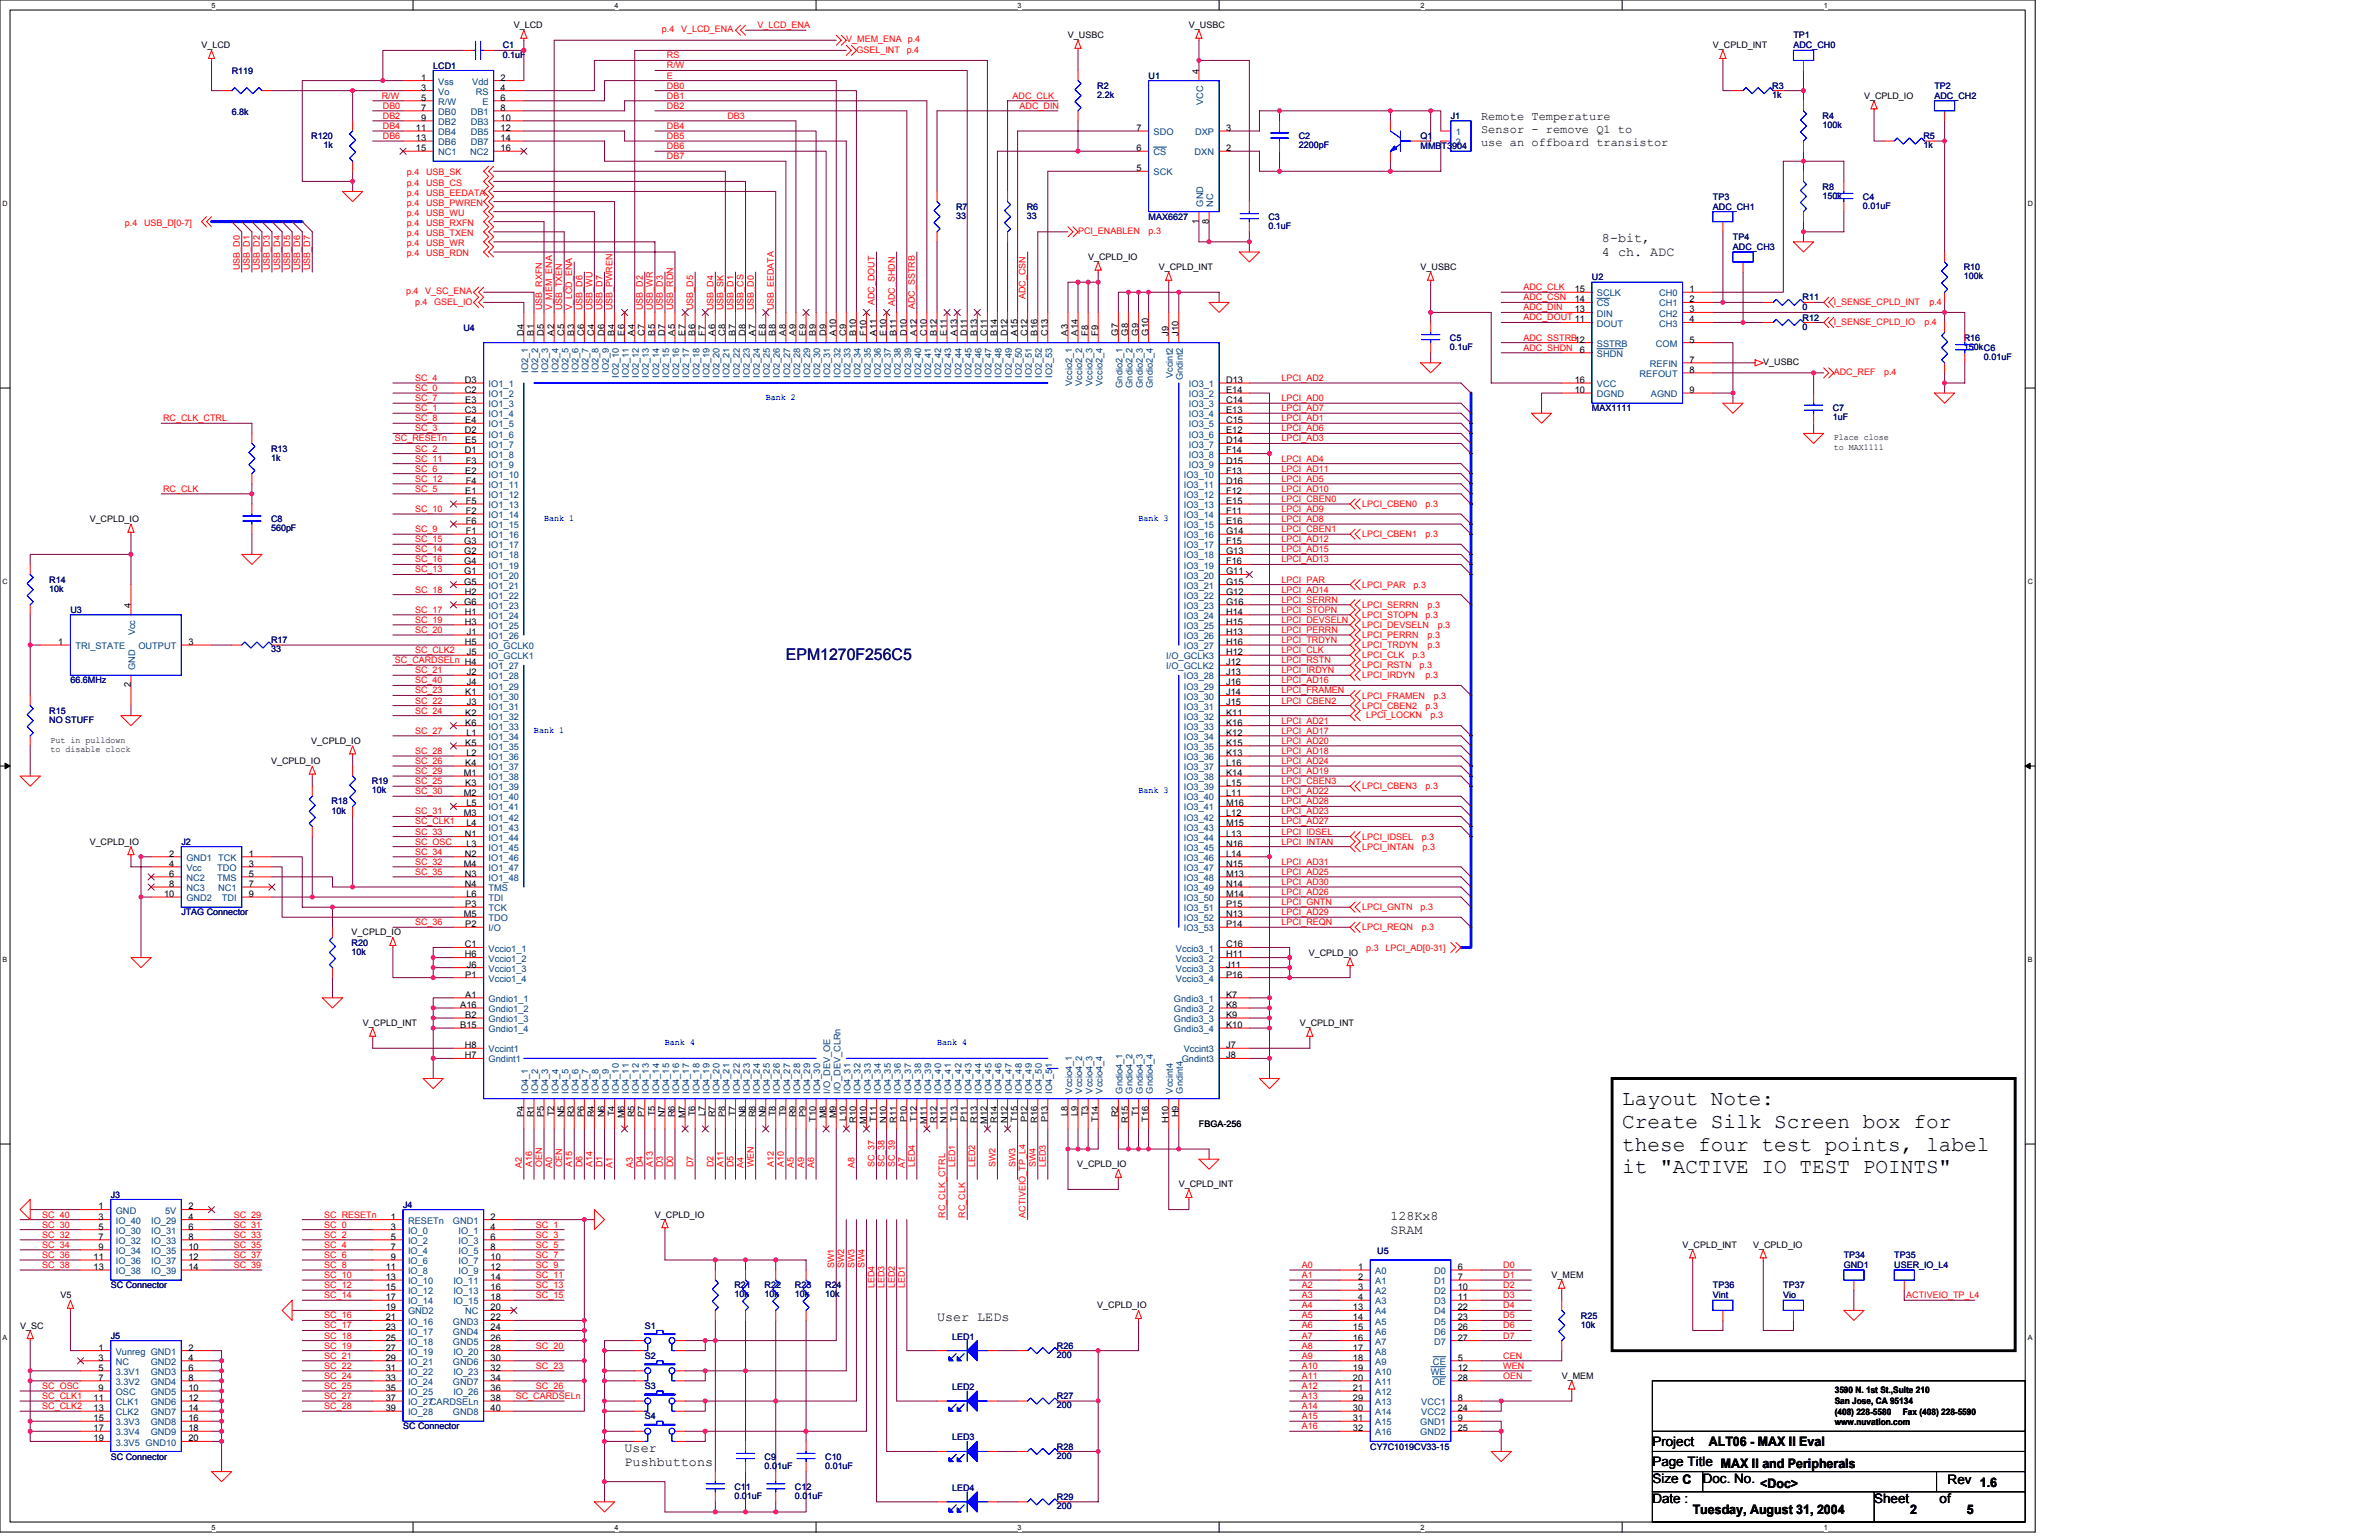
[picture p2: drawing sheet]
<svg xmlns="http://www.w3.org/2000/svg" width="432mm" height="279mm" viewBox="0 0 432 279" stroke-linecap="round" stroke-linejoin="round" font-family="sans-serif">
<defs><g id="words">
<g font-size="3.8">
<text x="294.4" y="200.6">Layout Note:</text>
<text x="294.4" y="204.7">Create Silk Screen box for</text>
<text x="294.4" y="208.8">these four test points, label</text>
<text x="294.4" y="212.9">it &quot;ACTIVE IO TEST POINTS&quot;</text>
</g>
<text font-size="2.9" fill="#000080" x="142.6" y="119.7">EPM1270F256C5</text>
<g font-size="2.4">
<text x="290.8" y="43.9">8-bit,</text>
<text x="290.8" y="46.4">4 ch. ADC</text>
<text x="252.4" y="221.3">128Kx8</text>
<text x="252.4" y="223.8">SRAM</text>
<text x="170.1" y="239.6">User LEDs</text>
<text x="113.4" y="263.4">User</text>
<text x="299.9" y="262.3">Project</text>
<text x="310.2" y="262.4">ALT06 - MAX II Eval</text>
<text x="113.4" y="265.9">Pushbuttons</text>
<text x="299.9" y="266">Page Title MAX II and Peripherals</text>
<text x="299.9" y="269.1">Size C</text>
<text x="309.1" y="269.1">Doc. No.</text>
<text x="319.5" y="269.9">&lt;Doc&gt;</text>
<text x="353.5" y="269.3">Rev 1.6</text>
<text x="299.9" y="272.8">Date :</text>
<text x="307.2" y="274.7">Tuesday, August 31, 2004</text>
<text x="340.1" y="272.8">Sheet</text>
<text x="346.7" y="274.7">2</text>
<text x="352" y="272.8">of</text>
<text x="357" y="274.7">5</text>
</g>
<g font-size="2.2">
<text x="268.8" y="21.8">Remote Temperature</text>
<text x="268.8" y="24.2">Sensor - remove Q1 to</text>
<text x="268.8" y="26.5">use an offboard transistor</text>
</g>
<g font-size="1.7">
<text x="76.4" y="14.6">1</text>
<text x="76.4" y="16.4">3</text>
<text x="90.9" y="14.6">2</text>
<text x="90.9" y="16.4">4</text>
<text x="217.6" y="13.4" transform="rotate(-90 217.6 13.4)">4</text>
<text x="75.5" y="23.7">11</text>
<text x="76.4" y="18.3">5</text>
<text x="76.4" y="20.1">7</text>
<text x="76.4" y="21.9">9</text>
<text x="90.9" y="20.1">8</text>
<text x="90.9" y="21.9">10</text>
<text x="90.9" y="23.7">12</text>
<text x="90.9" y="18.3">6</text>
<text x="206.3" y="23.7">7</text>
<text x="222.5" y="23.7">3</text>
<text x="75.5" y="25.6">13</text>
<text x="75.5" y="27.4">15</text>
<text x="90.9" y="27.4">16</text>
<text x="90.9" y="25.6">14</text>
<text x="206.3" y="27.4">6</text>
<text x="222.5" y="27.4">2</text>
<text x="206.3" y="31.1">5</text>
<text x="217.6" y="40.6" transform="rotate(-90 217.6 40.6)">1</text>
<text x="219.4" y="40.6" transform="rotate(-90 219.4 40.6)">8</text>
<text x="285.8" y="53">15</text>
<text x="306.7" y="53">1</text>
<text x="285.8" y="54.8">14</text>
<text x="285.8" y="56.7">13</text>
<text x="306.7" y="54.8">2</text>
<text x="306.7" y="56.7">3</text>
<text x="306.7" y="58.5">4</text>
<text x="95.1" y="60.9" transform="rotate(-90 95.1 60.9)">D4</text>
<text x="96.9" y="60.9" transform="rotate(-90 96.9 60.9)">B1</text>
<text x="98.7" y="60.9" transform="rotate(-90 98.7 60.9)">D5</text>
<text x="100.6" y="60.9" transform="rotate(-90 100.6 60.9)">A2</text>
<text x="102.4" y="60.9" transform="rotate(-90 102.4 60.9)">C5</text>
<text x="104.2" y="60.9" transform="rotate(-90 104.2 60.9)">B3</text>
<text x="106" y="60.9" transform="rotate(-90 106 60.9)">C6</text>
<text x="107.9" y="60.9" transform="rotate(-90 107.9 60.9)">C4</text>
<text x="109.7" y="60.9" transform="rotate(-90 109.7 60.9)">D6</text>
<text x="111.5" y="60.9" transform="rotate(-90 111.5 60.9)">B4</text>
<text x="113.3" y="60.9" transform="rotate(-90 113.3 60.9)">E6</text>
<text x="115.2" y="60.9" transform="rotate(-90 115.2 60.9)">A4</text>
<text x="117" y="60.9" transform="rotate(-90 117 60.9)">C7</text>
<text x="118.9" y="60.9" transform="rotate(-90 118.9 60.9)">B5</text>
<text x="120.7" y="60.9" transform="rotate(-90 120.7 60.9)">D7</text>
<text x="122.5" y="60.9" transform="rotate(-90 122.5 60.9)">A5</text>
<text x="124.3" y="60.9" transform="rotate(-90 124.3 60.9)">E7</text>
<text x="126.2" y="60.9" transform="rotate(-90 126.2 60.9)">B6</text>
<text x="128" y="60.9" transform="rotate(-90 128 60.9)">F7</text>
<text x="129.8" y="60.9" transform="rotate(-90 129.8 60.9)">A6</text>
<text x="131.6" y="60.9" transform="rotate(-90 131.6 60.9)">C8</text>
<text x="133.5" y="60.9" transform="rotate(-90 133.5 60.9)">B7</text>
<text x="135.3" y="60.9" transform="rotate(-90 135.3 60.9)">D8</text>
<text x="137.1" y="60.9" transform="rotate(-90 137.1 60.9)">A7</text>
<text x="139" y="60.9" transform="rotate(-90 139 60.9)">E8</text>
<text x="140.8" y="60.9" transform="rotate(-90 140.8 60.9)">B8</text>
<text x="142.6" y="60.9" transform="rotate(-90 142.6 60.9)">A8</text>
<text x="144.4" y="60.9" transform="rotate(-90 144.4 60.9)">A9</text>
<text x="146.3" y="60.9" transform="rotate(-90 146.3 60.9)">E9</text>
<text x="148.1" y="60.9" transform="rotate(-90 148.1 60.9)">B9</text>
<text x="149.9" y="60.9" transform="rotate(-90 149.9 60.9)">D9</text>
<text x="151.8" y="60.9" transform="rotate(-90 151.8 60.9)">A10</text>
<text x="153.6" y="60.9" transform="rotate(-90 153.6 60.9)">C9</text>
<text x="155.4" y="60.9" transform="rotate(-90 155.4 60.9)">B10</text>
<text x="157.2" y="60.9" transform="rotate(-90 157.2 60.9)">F10</text>
<text x="159.1" y="60.9" transform="rotate(-90 159.1 60.9)">A11</text>
<text x="160.9" y="60.9" transform="rotate(-90 160.9 60.9)">E10</text>
<text x="162.7" y="60.9" transform="rotate(-90 162.7 60.9)">B11</text>
<text x="164.6" y="60.9" transform="rotate(-90 164.6 60.9)">D10</text>
<text x="166.4" y="60.9" transform="rotate(-90 166.4 60.9)">A12</text>
<text x="168.2" y="60.9" transform="rotate(-90 168.2 60.9)">C10</text>
<text x="170.1" y="60.9" transform="rotate(-90 170.1 60.9)">B12</text>
<text x="171.9" y="60.9" transform="rotate(-90 171.9 60.9)">E11</text>
<text x="173.7" y="60.9" transform="rotate(-90 173.7 60.9)">A13</text>
<text x="175.5" y="60.9" transform="rotate(-90 175.5 60.9)">D11</text>
<text x="177.4" y="60.9" transform="rotate(-90 177.4 60.9)">B13</text>
<text x="179.2" y="60.9" transform="rotate(-90 179.2 60.9)">C11</text>
<text x="181" y="60.9" transform="rotate(-90 181 60.9)">B14</text>
<text x="182.9" y="60.9" transform="rotate(-90 182.9 60.9)">D12</text>
<text x="184.7" y="60.9" transform="rotate(-90 184.7 60.9)">A15</text>
<text x="186.5" y="60.9" transform="rotate(-90 186.5 60.9)">C12</text>
<text x="188.3" y="60.9" transform="rotate(-90 188.3 60.9)">B16</text>
<text x="190.2" y="60.9" transform="rotate(-90 190.2 60.9)">C13</text>
<text x="193.8" y="60.9" transform="rotate(-90 193.8 60.9)">A3</text>
<text x="195.6" y="60.9" transform="rotate(-90 195.6 60.9)">A14</text>
<text x="197.5" y="60.9" transform="rotate(-90 197.5 60.9)">F8</text>
<text x="199.3" y="60.9" transform="rotate(-90 199.3 60.9)">F9</text>
<text x="203" y="60.9" transform="rotate(-90 203 60.9)">G7</text>
<text x="204.8" y="60.9" transform="rotate(-90 204.8 60.9)">G8</text>
<text x="206.6" y="60.9" transform="rotate(-90 206.6 60.9)">G9</text>
<text x="208.4" y="60.9" transform="rotate(-90 208.4 60.9)">G10</text>
<text x="212.1" y="60.9" transform="rotate(-90 212.1 60.9)">J9</text>
<text x="213.9" y="60.9" transform="rotate(-90 213.9 60.9)">J10</text>
<text x="286.7" y="64">6</text>
<text x="306.7" y="65.8">7</text>
<text x="306.7" y="62.1">5</text>
<text x="84.4" y="69.5">D3</text>
<text x="84.4" y="71.3">C2</text>
<text x="222.5" y="69.5">D13</text>
<text x="222.5" y="71.3">E14</text>
<text x="285.8" y="69.5">16</text>
<text x="285.8" y="71.3">10</text>
<text x="306.7" y="71.3">9</text>
<text x="306.7" y="67.6">8</text>
<text x="84.4" y="75">C3</text>
<text x="84.5" y="73.1">E3</text>
<text x="84.5" y="76.8">E4</text>
<text x="222.5" y="73.1">C14</text>
<text x="222.5" y="75">E13</text>
<text x="222.5" y="76.8">C15</text>
<text x="84.4" y="78.6">D2</text>
<text x="84.4" y="82.3">D1</text>
<text x="84.5" y="80.4">E5</text>
<text x="222.5" y="78.6">E12</text>
<text x="222.5" y="80.4">D14</text>
<text x="222.5" y="82.3">F14</text>
<text x="84.5" y="85.9">E2</text>
<text x="84.5" y="89.6">E1</text>
<text x="84.6" y="84.1">F3</text>
<text x="84.6" y="87.8">F4</text>
<text x="222.5" y="85.9">F13</text>
<text x="222.5" y="87.8">D16</text>
<text x="222.5" y="89.6">F12</text>
<text x="222.5" y="84.1">D15</text>
<text x="84.6" y="91.4">F5</text>
<text x="84.6" y="93.2">F2</text>
<text x="84.6" y="95.1">F6</text>
<text x="222.5" y="91.4">E15</text>
<text x="222.5" y="93.2">F11</text>
<text x="222.5" y="95.1">E16</text>
<text x="84.3" y="98.7">G3</text>
<text x="84.3" y="100.6">G2</text>
<text x="84.6" y="96.9">F1</text>
<text x="222.5" y="96.9">G14</text>
<text x="222.5" y="98.7">F15</text>
<text x="222.5" y="100.6">G13</text>
<text x="84.3" y="102.4">G4</text>
<text x="84.3" y="104.2">G1</text>
<text x="84.3" y="106">G5</text>
<text x="84.4" y="107.9">H2</text>
<text x="222.5" y="102.4">F16</text>
<text x="222.5" y="104.2">G11</text>
<text x="222.5" y="106">G15</text>
<text x="222.5" y="107.9">G12</text>
<text x="23.7" y="110.3" transform="rotate(-90 23.7 110.3)">4</text>
<text x="84.3" y="109.7">G6</text>
<text x="84.4" y="111.5">H1</text>
<text x="84.4" y="113.3">H3</text>
<text x="222.5" y="109.7">G16</text>
<text x="222.5" y="111.5">H14</text>
<text x="222.5" y="113.3">H15</text>
<text x="10.6" y="117">1</text>
<text x="34.2" y="117">3</text>
<text x="84.4" y="117">H5</text>
<text x="84.7" y="115.2">J1</text>
<text x="84.7" y="118.9">J5</text>
<text x="222.5" y="118.9">H12</text>
<text x="222.5" y="115.2">H13</text>
<text x="222.5" y="117">H16</text>
<text x="23.7" y="124.7" transform="rotate(-90 23.7 124.7)">2</text>
<text x="84.7" y="122.5">J2</text>
<text x="84.7" y="124.3">J4</text>
<text x="222.5" y="120.7">J12</text>
<text x="222.5" y="122.5">J13</text>
<text x="222.5" y="124.3">J16</text>
<text x="84.5" y="126.2">K1</text>
<text x="84.5" y="129.8">K2</text>
<text x="84.5" y="131.6">K6</text>
<text x="84.7" y="128">J3</text>
<text x="222.5" y="126.2">J14</text>
<text x="222.5" y="128">J15</text>
<text x="222.5" y="129.8">K11</text>
<text x="222.5" y="131.6">K16</text>
<text x="84.5" y="135.3">K5</text>
<text x="84.6" y="133.5">L1</text>
<text x="84.6" y="137.1">L2</text>
<text x="222.5" y="133.5">K12</text>
<text x="222.5" y="135.3">K15</text>
<text x="222.5" y="137.1">K13</text>
<text x="84.2" y="140.8">M1</text>
<text x="84.5" y="139">K4</text>
<text x="84.5" y="142.6">K3</text>
<text x="222.5" y="139">L16</text>
<text x="222.5" y="140.8">K14</text>
<text x="222.5" y="142.6">L15</text>
<text x="84.2" y="144.4">M2</text>
<text x="84.2" y="148.1">M3</text>
<text x="84.6" y="146.3">L5</text>
<text x="84.6" y="149.9">L4</text>
<text x="222.5" y="144.4">L11</text>
<text x="222.5" y="146.3">M16</text>
<text x="222.5" y="148.1">L12</text>
<text x="222.5" y="149.9">M15</text>
<text x="30.7" y="155.4">2</text>
<text x="45.1" y="155.4">1</text>
<text x="84.4" y="151.8">N1</text>
<text x="84.4" y="155.4">N2</text>
<text x="84.6" y="153.6">L3</text>
<text x="222.5" y="151.8">L13</text>
<text x="222.5" y="153.6">N16</text>
<text x="222.5" y="155.4">L14</text>
<text x="30.7" y="157.2">4</text>
<text x="30.7" y="159.1">6</text>
<text x="30.7" y="160.9">8</text>
<text x="45.1" y="157.2">3</text>
<text x="45.1" y="159.1">5</text>
<text x="45.1" y="160.9">7</text>
<text x="84.2" y="157.2">M4</text>
<text x="84.4" y="159.1">N3</text>
<text x="84.4" y="160.9">N4</text>
<text x="222.5" y="157.2">N15</text>
<text x="222.5" y="159.1">M13</text>
<text x="222.5" y="160.9">N14</text>
<text x="29.8" y="162.7">10</text>
<text x="45.1" y="162.7">9</text>
<text x="84.2" y="166.4">M5</text>
<text x="84.5" y="164.6">P3</text>
<text x="84.6" y="162.7">L6</text>
<text x="222.5" y="162.7">M14</text>
<text x="222.5" y="164.6">P15</text>
<text x="222.5" y="166.4">N13</text>
<text x="84.4" y="173.7">H6</text>
<text x="84.4" y="171.9">C1</text>
<text x="84.5" y="168.2">P2</text>
<text x="222.5" y="173.7">H11</text>
<text x="222.5" y="171.9">C16</text>
<text x="222.5" y="168.2">P14</text>
<text x="84.5" y="177.4">P1</text>
<text x="84.7" y="175.5">J6</text>
<text x="222.5" y="177.4">P16</text>
<text x="222.5" y="175.5">J11</text>
<text x="83.5" y="182.9">A16</text>
<text x="84.5" y="181">A1</text>
<text x="84.5" y="184.7">B2</text>
<text x="222.5" y="184.7">K9</text>
<text x="222.5" y="182.9">K8</text>
<text x="222.5" y="181">K7</text>
<text x="83.5" y="186.5">B15</text>
<text x="84.4" y="190.2">H8</text>
<text x="222.5" y="190.2">J7</text>
<text x="222.5" y="186.5">K10</text>
<text x="84.4" y="192">H7</text>
<text x="222.5" y="192">J8</text>
<text x="95.1" y="202.6" transform="rotate(-90 95.1 202.6)">P4</text>
<text x="96.9" y="202.7" transform="rotate(-90 96.9 202.7)">R1</text>
<text x="98.7" y="202.6" transform="rotate(-90 98.7 202.6)">P5</text>
<text x="100.6" y="202.5" transform="rotate(-90 100.6 202.5)">T2</text>
<text x="102.4" y="202.7" transform="rotate(-90 102.4 202.7)">N5</text>
<text x="104.2" y="202.7" transform="rotate(-90 104.2 202.7)">R3</text>
<text x="106" y="202.6" transform="rotate(-90 106 202.6)">P6</text>
<text x="107.9" y="202.7" transform="rotate(-90 107.9 202.7)">R4</text>
<text x="109.7" y="202.7" transform="rotate(-90 109.7 202.7)">N6</text>
<text x="111.5" y="202.5" transform="rotate(-90 111.5 202.5)">T4</text>
<text x="113.3" y="202.9" transform="rotate(-90 113.3 202.9)">M6</text>
<text x="115.2" y="202.7" transform="rotate(-90 115.2 202.7)">R5</text>
<text x="117" y="202.6" transform="rotate(-90 117 202.6)">P7</text>
<text x="118.9" y="202.5" transform="rotate(-90 118.9 202.5)">T5</text>
<text x="120.7" y="202.7" transform="rotate(-90 120.7 202.7)">N7</text>
<text x="122.5" y="202.7" transform="rotate(-90 122.5 202.7)">R6</text>
<text x="124.3" y="202.9" transform="rotate(-90 124.3 202.9)">M7</text>
<text x="126.2" y="202.5" transform="rotate(-90 126.2 202.5)">T6</text>
<text x="128" y="202.5" transform="rotate(-90 128 202.5)">L7</text>
<text x="129.8" y="202.7" transform="rotate(-90 129.8 202.7)">R7</text>
<text x="131.6" y="202.6" transform="rotate(-90 131.6 202.6)">P8</text>
<text x="133.5" y="202.5" transform="rotate(-90 133.5 202.5)">T7</text>
<text x="135.3" y="202.7" transform="rotate(-90 135.3 202.7)">N8</text>
<text x="137.1" y="202.7" transform="rotate(-90 137.1 202.7)">R8</text>
<text x="139" y="202.7" transform="rotate(-90 139 202.7)">N9</text>
<text x="140.8" y="202.5" transform="rotate(-90 140.8 202.5)">T8</text>
<text x="142.6" y="202.5" transform="rotate(-90 142.6 202.5)">T9</text>
<text x="144.4" y="202.7" transform="rotate(-90 144.4 202.7)">R9</text>
<text x="146.3" y="202.6" transform="rotate(-90 146.3 202.6)">P9</text>
<text x="148.1" y="203.5" transform="rotate(-90 148.1 203.5)">T10</text>
<text x="149.9" y="202.9" transform="rotate(-90 149.9 202.9)">M8</text>
<text x="151.8" y="202.9" transform="rotate(-90 151.8 202.9)">M9</text>
<text x="153.6" y="203.4" transform="rotate(-90 153.6 203.4)">L10</text>
<text x="155.4" y="203.7" transform="rotate(-90 155.4 203.7)">R10</text>
<text x="157.2" y="203.9" transform="rotate(-90 157.2 203.9)">M10</text>
<text x="159.1" y="203.5" transform="rotate(-90 159.1 203.5)">T11</text>
<text x="160.9" y="203.7" transform="rotate(-90 160.9 203.7)">N10</text>
<text x="162.7" y="203.7" transform="rotate(-90 162.7 203.7)">R11</text>
<text x="164.6" y="203.6" transform="rotate(-90 164.6 203.6)">P10</text>
<text x="166.4" y="203.5" transform="rotate(-90 166.4 203.5)">T12</text>
<text x="168.2" y="203.9" transform="rotate(-90 168.2 203.9)">M11</text>
<text x="170.1" y="203.7" transform="rotate(-90 170.1 203.7)">R12</text>
<text x="171.9" y="203.7" transform="rotate(-90 171.9 203.7)">N11</text>
<text x="173.7" y="203.5" transform="rotate(-90 173.7 203.5)">T13</text>
<text x="175.5" y="203.6" transform="rotate(-90 175.5 203.6)">P11</text>
<text x="177.4" y="203.7" transform="rotate(-90 177.4 203.7)">R13</text>
<text x="179.2" y="203.9" transform="rotate(-90 179.2 203.9)">M12</text>
<text x="181" y="203.7" transform="rotate(-90 181 203.7)">R14</text>
<text x="182.9" y="203.7" transform="rotate(-90 182.9 203.7)">N12</text>
<text x="184.7" y="203.5" transform="rotate(-90 184.7 203.5)">T15</text>
<text x="186.5" y="203.6" transform="rotate(-90 186.5 203.6)">P12</text>
<text x="188.3" y="203.7" transform="rotate(-90 188.3 203.7)">R16</text>
<text x="190.2" y="203.6" transform="rotate(-90 190.2 203.6)">P13</text>
<text x="193.8" y="202.5" transform="rotate(-90 193.8 202.5)">L8</text>
<text x="195.6" y="202.5" transform="rotate(-90 195.6 202.5)">L9</text>
<text x="197.5" y="202.5" transform="rotate(-90 197.5 202.5)">T3</text>
<text x="199.3" y="203.5" transform="rotate(-90 199.3 203.5)">T14</text>
<text x="203" y="202.7" transform="rotate(-90 203 202.7)">R2</text>
<text x="204.8" y="203.7" transform="rotate(-90 204.8 203.7)">R15</text>
<text x="206.6" y="202.5" transform="rotate(-90 206.6 202.5)">T1</text>
<text x="208.4" y="203.5" transform="rotate(-90 208.4 203.5)">T16</text>
<text x="212.1" y="203.7" transform="rotate(-90 212.1 203.7)">H10</text>
<text x="213.9" y="202.7" transform="rotate(-90 213.9 202.7)">H9</text>
<text x="17.9" y="219.4">1</text>
<text x="17.9" y="221.3">3</text>
<text x="34.2" y="219.4">2</text>
<text x="34.2" y="221.3">4</text>
<text x="71" y="221.3">1</text>
<text x="89" y="221.3">2</text>
<text x="17.9" y="223.1">5</text>
<text x="17.9" y="224.9">7</text>
<text x="17.9" y="226.7">9</text>
<text x="34.2" y="223.1">6</text>
<text x="34.2" y="224.9">8</text>
<text x="34.2" y="226.7">10</text>
<text x="71" y="223.1">3</text>
<text x="71" y="224.9">5</text>
<text x="71" y="226.7">7</text>
<text x="89" y="223.1">4</text>
<text x="89" y="224.9">6</text>
<text x="89" y="226.7">8</text>
<text x="17" y="228.6">11</text>
<text x="17" y="230.4">13</text>
<text x="34.2" y="228.6">12</text>
<text x="34.2" y="230.4">14</text>
<text x="70" y="230.4">11</text>
<text x="70" y="232.2">13</text>
<text x="71" y="228.6">9</text>
<text x="89" y="232.2">14</text>
<text x="89" y="228.6">10</text>
<text x="89" y="230.4">12</text>
<text x="246.5" y="230.4">1</text>
<text x="246.5" y="232.2">2</text>
<text x="264.6" y="230.4">6</text>
<text x="264.6" y="232.2">7</text>
<text x="70" y="234.1">15</text>
<text x="70" y="235.9">17</text>
<text x="70" y="237.7">19</text>
<text x="70" y="239.5">21</text>
<text x="89" y="234.1">16</text>
<text x="89" y="235.9">18</text>
<text x="89" y="237.7">20</text>
<text x="89" y="239.5">22</text>
<text x="245.6" y="237.7">13</text>
<text x="245.6" y="239.5">14</text>
<text x="246.5" y="234.1">3</text>
<text x="246.5" y="235.9">4</text>
<text x="264.6" y="234.1">10</text>
<text x="264.6" y="235.9">11</text>
<text x="264.6" y="237.7">22</text>
<text x="264.6" y="239.5">23</text>
<text x="17.9" y="245">1</text>
<text x="34.2" y="245">2</text>
<text x="70" y="241.4">23</text>
<text x="70" y="243.2">25</text>
<text x="70" y="245">27</text>
<text x="89" y="245">28</text>
<text x="89" y="241.4">24</text>
<text x="89" y="243.2">26</text>
<text x="245.6" y="241.4">15</text>
<text x="245.6" y="243.2">16</text>
<text x="245.6" y="245">17</text>
<text x="264.6" y="241.4">26</text>
<text x="264.6" y="243.2">27</text>
<text x="17.9" y="246.9">3</text>
<text x="17.9" y="248.7">5</text>
<text x="17.9" y="250.5">7</text>
<text x="34.2" y="246.9">4</text>
<text x="34.2" y="248.7">6</text>
<text x="34.2" y="250.5">8</text>
<text x="70" y="246.9">29</text>
<text x="70" y="248.7">31</text>
<text x="70" y="250.5">33</text>
<text x="89" y="248.7">32</text>
<text x="89" y="246.9">30</text>
<text x="89" y="250.5">34</text>
<text x="245.6" y="246.9">18</text>
<text x="245.6" y="248.7">19</text>
<text x="245.6" y="250.5">20</text>
<text x="264.6" y="246.9">5</text>
<text x="264.6" y="248.7">12</text>
<text x="264.6" y="250.5">28</text>
<text x="17" y="254.2">11</text>
<text x="17" y="256">13</text>
<text x="17" y="257.8">15</text>
<text x="17.9" y="252.3">9</text>
<text x="34.2" y="252.3">10</text>
<text x="34.2" y="254.2">12</text>
<text x="34.2" y="256">14</text>
<text x="34.2" y="257.8">16</text>
<text x="70" y="252.3">35</text>
<text x="70" y="254.2">37</text>
<text x="70" y="256">39</text>
<text x="89" y="252.3">36</text>
<text x="89" y="254.2">38</text>
<text x="89" y="256">40</text>
<text x="245.6" y="252.3">21</text>
<text x="245.6" y="254.2">29</text>
<text x="245.6" y="256">30</text>
<text x="245.6" y="257.8">31</text>
<text x="264.6" y="254.2">8</text>
<text x="264.6" y="257.8">9</text>
<text x="264.6" y="256">24</text>
<text x="17" y="259.7">17</text>
<text x="17" y="261.5">19</text>
<text x="34.2" y="261.5">20</text>
<text x="34.2" y="259.7">18</text>
<text x="245.6" y="259.7">32</text>
<text x="264.6" y="259.7">25</text>
</g>
<g font-size="1.7" fill="#004080">
<text x="79.5" y="15.4">Vss</text>
<text x="79.5" y="17.2">Vo</text>
<text x="85.7" y="15.4">Vdd</text>
<text x="86.4" y="17.2">RS</text>
<text x="79.5" y="19">R/W</text>
<text x="79.5" y="20.8">DB0</text>
<text x="79.5" y="22.7">DB2</text>
<text x="85.4" y="20.8">DB1</text>
<text x="85.4" y="22.7">DB3</text>
<text x="87.6" y="19">E</text>
<text x="218.4" y="19.1" transform="rotate(-90 218.4 19.1)">VCC</text>
<text x="79.5" y="24.5">DB4</text>
<text x="79.5" y="26.3">DB6</text>
<text x="79.5" y="28.2">NC1</text>
<text x="85.3" y="28.2">NC2</text>
<text x="85.4" y="24.5">DB5</text>
<text x="85.4" y="26.3">DB7</text>
<text x="209.4" y="24.5">SDO</text>
<text x="209.4" y="28.2">CS</text>
<text x="216.8" y="28.2">DXN</text>
<text x="216.9" y="24.5">DXP</text>
<text x="264.2" y="24.5">1</text>
<text x="264.2" y="26.3">2</text>
<text x="209.4" y="31.8">SCK</text>
<text x="218.4" y="37.5" transform="rotate(-90 218.4 37.5)">GND</text>
<text x="220.2" y="37.5" transform="rotate(-90 220.2 37.5)">NC</text>
<text x="289.9" y="53.8">SCLK</text>
<text x="301.1" y="53.8">CH0</text>
<text x="289.9" y="55.6">CS</text>
<text x="289.9" y="57.4">DIN</text>
<text x="289.9" y="59.2">DOUT</text>
<text x="301.1" y="55.6">CH1</text>
<text x="301.1" y="57.4">CH2</text>
<text x="301.1" y="59.2">CH3</text>
<text x="289.9" y="62.9">SSTRB</text>
<text x="289.9" y="64.7">SHDN</text>
<text x="300.6" y="62.9">COM</text>
<text x="88.7" y="70.2">IO1_1</text>
<text x="95.8" y="67.6" transform="rotate(-90 95.8 67.6)">IO2_1</text>
<text x="97.7" y="67.6" transform="rotate(-90 97.7 67.6)">IO2_2</text>
<text x="99.5" y="67.6" transform="rotate(-90 99.5 67.6)">IO2_3</text>
<text x="101.3" y="67.6" transform="rotate(-90 101.3 67.6)">IO2_4</text>
<text x="103.2" y="67.6" transform="rotate(-90 103.2 67.6)">IO2_5</text>
<text x="105" y="67.6" transform="rotate(-90 105 67.6)">IO2_6</text>
<text x="106.8" y="67.6" transform="rotate(-90 106.8 67.6)">IO2_7</text>
<text x="108.6" y="67.6" transform="rotate(-90 108.6 67.6)">IO2_8</text>
<text x="110.5" y="67.6" transform="rotate(-90 110.5 67.6)">IO2_9</text>
<text x="112.3" y="68.6" transform="rotate(-90 112.3 68.6)">IO2_10</text>
<text x="114.1" y="68.6" transform="rotate(-90 114.1 68.6)">IO2_11</text>
<text x="116" y="68.6" transform="rotate(-90 116 68.6)">IO2_12</text>
<text x="117.8" y="68.6" transform="rotate(-90 117.8 68.6)">IO2_13</text>
<text x="119.6" y="68.6" transform="rotate(-90 119.6 68.6)">IO2_14</text>
<text x="121.5" y="68.6" transform="rotate(-90 121.5 68.6)">IO2_15</text>
<text x="123.3" y="68.6" transform="rotate(-90 123.3 68.6)">IO2_16</text>
<text x="125.1" y="68.6" transform="rotate(-90 125.1 68.6)">IO2_17</text>
<text x="126.9" y="68.6" transform="rotate(-90 126.9 68.6)">IO2_18</text>
<text x="128.8" y="68.6" transform="rotate(-90 128.8 68.6)">IO2_19</text>
<text x="130.6" y="68.6" transform="rotate(-90 130.6 68.6)">IO2_20</text>
<text x="132.4" y="68.6" transform="rotate(-90 132.4 68.6)">IO2_21</text>
<text x="134.3" y="68.6" transform="rotate(-90 134.3 68.6)">IO2_22</text>
<text x="136.1" y="68.6" transform="rotate(-90 136.1 68.6)">IO2_23</text>
<text x="137.9" y="68.6" transform="rotate(-90 137.9 68.6)">IO2_24</text>
<text x="139.7" y="68.6" transform="rotate(-90 139.7 68.6)">IO2_25</text>
<text x="141.6" y="68.6" transform="rotate(-90 141.6 68.6)">IO2_26</text>
<text x="143.4" y="68.6" transform="rotate(-90 143.4 68.6)">IO2_27</text>
<text x="145.2" y="68.6" transform="rotate(-90 145.2 68.6)">IO2_28</text>
<text x="147.1" y="68.6" transform="rotate(-90 147.1 68.6)">IO2_29</text>
<text x="148.9" y="68.6" transform="rotate(-90 148.9 68.6)">IO2_30</text>
<text x="150.7" y="68.6" transform="rotate(-90 150.7 68.6)">IO2_31</text>
<text x="152.5" y="68.6" transform="rotate(-90 152.5 68.6)">IO2_32</text>
<text x="154.4" y="68.6" transform="rotate(-90 154.4 68.6)">IO2_33</text>
<text x="156.2" y="68.6" transform="rotate(-90 156.2 68.6)">IO2_34</text>
<text x="158" y="68.6" transform="rotate(-90 158 68.6)">IO2_35</text>
<text x="159.9" y="68.6" transform="rotate(-90 159.9 68.6)">IO2_36</text>
<text x="161.7" y="68.6" transform="rotate(-90 161.7 68.6)">IO2_37</text>
<text x="163.5" y="68.6" transform="rotate(-90 163.5 68.6)">IO2_38</text>
<text x="165.4" y="68.6" transform="rotate(-90 165.4 68.6)">IO2_39</text>
<text x="167.2" y="68.6" transform="rotate(-90 167.2 68.6)">IO2_40</text>
<text x="169" y="68.6" transform="rotate(-90 169 68.6)">IO2_41</text>
<text x="170.8" y="68.6" transform="rotate(-90 170.8 68.6)">IO2_42</text>
<text x="172.7" y="68.6" transform="rotate(-90 172.7 68.6)">IO2_43</text>
<text x="174.5" y="68.6" transform="rotate(-90 174.5 68.6)">IO2_44</text>
<text x="176.3" y="68.6" transform="rotate(-90 176.3 68.6)">IO2_45</text>
<text x="178.1" y="68.6" transform="rotate(-90 178.1 68.6)">IO2_46</text>
<text x="180" y="68.6" transform="rotate(-90 180 68.6)">IO2_47</text>
<text x="181.8" y="68.6" transform="rotate(-90 181.8 68.6)">IO2_48</text>
<text x="183.6" y="68.6" transform="rotate(-90 183.6 68.6)">IO2_49</text>
<text x="185.5" y="68.6" transform="rotate(-90 185.5 68.6)">IO2_50</text>
<text x="187.3" y="68.6" transform="rotate(-90 187.3 68.6)">IO2_51</text>
<text x="189.1" y="68.6" transform="rotate(-90 189.1 68.6)">IO2_52</text>
<text x="190.9" y="68.6" transform="rotate(-90 190.9 68.6)">IO2_53</text>
<text x="194.6" y="70" transform="rotate(-90 194.6 70)">Vccio2_1</text>
<text x="196.4" y="70" transform="rotate(-90 196.4 70)">Vccio2_2</text>
<text x="198.3" y="70" transform="rotate(-90 198.3 70)">Vccio2_3</text>
<text x="200.1" y="70" transform="rotate(-90 200.1 70)">Vccio2_4</text>
<text x="203.8" y="70.4" transform="rotate(-90 203.8 70.4)">Gndio2_1</text>
<text x="205.6" y="70.4" transform="rotate(-90 205.6 70.4)">Gndio2_2</text>
<text x="207.4" y="70.4" transform="rotate(-90 207.4 70.4)">Gndio2_3</text>
<text x="209.2" y="70.4" transform="rotate(-90 209.2 70.4)">Gndio2_4</text>
<text x="212.9" y="68.6" transform="rotate(-90 212.9 68.6)">Vccint2</text>
<text x="214.7" y="69" transform="rotate(-90 214.7 69)">Gndint2</text>
<text x="215.8" y="70.2">IO3_1</text>
<text x="289.9" y="70.2">VCC</text>
<text x="297.6" y="68.4">REFOUT</text>
<text x="299.5" y="66.6">REFIN</text>
<text x="88.7" y="72.1">IO1_2</text>
<text x="88.7" y="73.9">IO1_3</text>
<text x="88.7" y="75.7">IO1_4</text>
<text x="88.7" y="77.5">IO1_5</text>
<text x="215.8" y="72.1">IO3_2</text>
<text x="215.8" y="73.9">IO3_3</text>
<text x="215.8" y="75.7">IO3_4</text>
<text x="215.8" y="77.5">IO3_5</text>
<text x="289.9" y="72.1">DGND</text>
<text x="299.6" y="72.1">AGND</text>
<text x="88.7" y="79.4">IO1_6</text>
<text x="88.7" y="81.2">IO1_7</text>
<text x="88.7" y="83">IO1_8</text>
<text x="215.8" y="79.4">IO3_6</text>
<text x="215.8" y="81.2">IO3_7</text>
<text x="215.8" y="83">IO3_8</text>
<text x="88.7" y="84.9">IO1_9</text>
<text x="88.7" y="86.7">IO1_10</text>
<text x="88.7" y="88.5">IO1_11</text>
<text x="214.9" y="86.7">IO3_10</text>
<text x="214.9" y="88.5">IO3_11</text>
<text x="215.8" y="84.9">IO3_9</text>
<text x="88.7" y="90.3">IO1_12</text>
<text x="88.7" y="92.2">IO1_13</text>
<text x="88.7" y="94">IO1_14</text>
<text x="88.7" y="95.8">IO1_15</text>
<text x="214.9" y="90.3">IO3_12</text>
<text x="214.9" y="92.2">IO3_13</text>
<text x="214.9" y="94">IO3_14</text>
<text x="214.9" y="95.8">IO3_15</text>
<text x="88.7" y="97.7">IO1_16</text>
<text x="88.7" y="99.5">IO1_17</text>
<text x="88.7" y="101.3">IO1_18</text>
<text x="214.9" y="97.7">IO3_16</text>
<text x="214.9" y="99.5">IO3_17</text>
<text x="214.9" y="101.3">IO3_18</text>
<text x="88.7" y="103.1">IO1_19</text>
<text x="88.7" y="105">IO1_20</text>
<text x="88.7" y="106.8">IO1_21</text>
<text x="214.9" y="103.1">IO3_19</text>
<text x="214.9" y="105">IO3_20</text>
<text x="214.9" y="106.8">IO3_21</text>
<text x="88.7" y="108.6">IO1_22</text>
<text x="88.7" y="110.5">IO1_23</text>
<text x="88.7" y="112.3">IO1_24</text>
<text x="214.9" y="108.6">IO3_22</text>
<text x="214.9" y="110.5">IO3_23</text>
<text x="214.9" y="112.3">IO3_24</text>
<text x="13.7" y="117.8">TRI_STATE</text>
<text x="24.5" y="115.3" transform="rotate(-90 24.5 115.3)">Vcc</text>
<text x="25.1" y="117.8">OUTPUT</text>
<text x="88.7" y="114.1">IO1_25</text>
<text x="88.7" y="116">IO1_26</text>
<text x="88.7" y="117.8">IO_GCLK0</text>
<text x="88.7" y="119.6">IO_GCLK1</text>
<text x="211.7" y="119.6">I/O_GCLK3</text>
<text x="214.9" y="114.1">IO3_25</text>
<text x="214.9" y="116">IO3_26</text>
<text x="214.9" y="117.8">IO3_27</text>
<text x="24.5" y="121.6" transform="rotate(-90 24.5 121.6)">GND</text>
<text x="88.7" y="121.4">IO1_27</text>
<text x="88.7" y="123.3">IO1_28</text>
<text x="88.7" y="125.1">IO1_29</text>
<text x="211.7" y="121.4">I/O_GCLK2</text>
<text x="214.9" y="123.3">IO3_28</text>
<text x="214.9" y="125.1">IO3_29</text>
<text x="88.7" y="126.9">IO1_30</text>
<text x="88.7" y="128.8">IO1_31</text>
<text x="88.7" y="130.6">IO1_32</text>
<text x="214.9" y="126.9">IO3_30</text>
<text x="214.9" y="128.8">IO3_31</text>
<text x="214.9" y="130.6">IO3_32</text>
<text x="88.7" y="132.4">IO1_33</text>
<text x="88.7" y="134.2">IO1_34</text>
<text x="88.7" y="136.1">IO1_35</text>
<text x="88.7" y="137.9">IO1_36</text>
<text x="214.9" y="132.4">IO3_33</text>
<text x="214.9" y="134.2">IO3_34</text>
<text x="214.9" y="136.1">IO3_35</text>
<text x="214.9" y="137.9">IO3_36</text>
<text x="88.7" y="139.7">IO1_37</text>
<text x="88.7" y="141.5">IO1_38</text>
<text x="88.7" y="143.4">IO1_39</text>
<text x="214.9" y="139.7">IO3_37</text>
<text x="214.9" y="141.5">IO3_38</text>
<text x="214.9" y="143.4">IO3_39</text>
<text x="88.7" y="145.2">IO1_40</text>
<text x="88.7" y="147">IO1_41</text>
<text x="88.7" y="148.9">IO1_42</text>
<text x="214.9" y="145.2">IO3_40</text>
<text x="214.9" y="147">IO3_41</text>
<text x="214.9" y="148.9">IO3_42</text>
<text x="88.7" y="150.7">IO1_43</text>
<text x="88.7" y="152.5">IO1_44</text>
<text x="88.7" y="154.3">IO1_45</text>
<text x="214.9" y="150.7">IO3_43</text>
<text x="214.9" y="152.5">IO3_44</text>
<text x="214.9" y="154.3">IO3_45</text>
<text x="33.8" y="156.2">GND1 TCK</text>
<text x="33.8" y="158">Vcc</text>
<text x="33.8" y="159.8">NC2</text>
<text x="33.8" y="161.7">NC3</text>
<text x="39.4" y="158">TDO</text>
<text x="39.4" y="159.8">TMS</text>
<text x="39.6" y="161.7">NC1</text>
<text x="88.7" y="156.2">IO1_46</text>
<text x="88.7" y="158">IO1_47</text>
<text x="88.7" y="159.8">IO1_48</text>
<text x="88.7" y="161.7">TMS</text>
<text x="214.9" y="156.2">IO3_46</text>
<text x="214.9" y="158">IO3_47</text>
<text x="214.9" y="159.8">IO3_48</text>
<text x="214.9" y="161.7">IO3_49</text>
<text x="33.8" y="163.5">GND2</text>
<text x="40.3" y="163.5">TDI</text>
<text x="88.7" y="163.5">TDI</text>
<text x="88.7" y="165.3">TCK</text>
<text x="88.7" y="167.2">TDO</text>
<text x="214.9" y="163.5">IO3_50</text>
<text x="214.9" y="165.3">IO3_51</text>
<text x="214.9" y="167.2">IO3_52</text>
<text x="88.7" y="169">I/O</text>
<text x="88.7" y="172.6">Vccio1_1</text>
<text x="213.4" y="172.6">Vccio3_1</text>
<text x="214.9" y="169">IO3_53</text>
<text x="88.7" y="178.1">Vccio1_4</text>
<text x="88.7" y="176.3">Vccio1_3</text>
<text x="88.7" y="174.5">Vccio1_2</text>
<text x="213.4" y="178.1">Vccio3_4</text>
<text x="213.4" y="176.3">Vccio3_3</text>
<text x="213.4" y="174.5">Vccio3_2</text>
<text x="88.7" y="181.8">Gndio1_1</text>
<text x="88.7" y="183.6">Gndio1_2</text>
<text x="88.7" y="185.4">Gndio1_3</text>
<text x="213.1" y="185.4">Gndio3_3</text>
<text x="213.1" y="183.6">Gndio3_2</text>
<text x="213.1" y="181.8">Gndio3_1</text>
<text x="88.7" y="190.9">Vccint1</text>
<text x="88.7" y="187.3">Gndio1_4</text>
<text x="213.1" y="187.3">Gndio3_4</text>
<text x="214.8" y="190.9">Vccint3</text>
<text x="88.7" y="192.8">Gndint1</text>
<text x="214.5" y="192.8">Gndint3</text>
<text x="95.8" y="198.4" transform="rotate(-90 95.8 198.4)">IO4_1</text>
<text x="97.7" y="198.4" transform="rotate(-90 97.7 198.4)">IO4_2</text>
<text x="99.5" y="198.4" transform="rotate(-90 99.5 198.4)">IO4_3</text>
<text x="101.3" y="198.4" transform="rotate(-90 101.3 198.4)">IO4_4</text>
<text x="103.2" y="198.4" transform="rotate(-90 103.2 198.4)">IO4_5</text>
<text x="105" y="198.4" transform="rotate(-90 105 198.4)">IO4_6</text>
<text x="106.8" y="198.4" transform="rotate(-90 106.8 198.4)">IO4_7</text>
<text x="108.6" y="198.4" transform="rotate(-90 108.6 198.4)">IO4_8</text>
<text x="110.5" y="198.4" transform="rotate(-90 110.5 198.4)">IO4_9</text>
<text x="112.3" y="198.4" transform="rotate(-90 112.3 198.4)">IO4_10</text>
<text x="114.1" y="198.4" transform="rotate(-90 114.1 198.4)">IO4_11</text>
<text x="116" y="198.4" transform="rotate(-90 116 198.4)">IO4_12</text>
<text x="117.8" y="198.4" transform="rotate(-90 117.8 198.4)">IO4_13</text>
<text x="119.6" y="198.4" transform="rotate(-90 119.6 198.4)">IO4_14</text>
<text x="121.5" y="198.4" transform="rotate(-90 121.5 198.4)">IO4_15</text>
<text x="123.3" y="198.4" transform="rotate(-90 123.3 198.4)">IO4_16</text>
<text x="125.1" y="198.4" transform="rotate(-90 125.1 198.4)">IO4_17</text>
<text x="126.9" y="198.4" transform="rotate(-90 126.9 198.4)">IO4_18</text>
<text x="128.8" y="198.4" transform="rotate(-90 128.8 198.4)">IO4_19</text>
<text x="130.6" y="198.4" transform="rotate(-90 130.6 198.4)">IO4_20</text>
<text x="132.4" y="198.4" transform="rotate(-90 132.4 198.4)">IO4_21</text>
<text x="134.3" y="198.4" transform="rotate(-90 134.3 198.4)">IO4_22</text>
<text x="136.1" y="198.4" transform="rotate(-90 136.1 198.4)">IO4_23</text>
<text x="137.9" y="198.4" transform="rotate(-90 137.9 198.4)">IO4_24</text>
<text x="139.7" y="198.4" transform="rotate(-90 139.7 198.4)">IO4_25</text>
<text x="141.6" y="198.4" transform="rotate(-90 141.6 198.4)">IO4_26</text>
<text x="143.4" y="198.4" transform="rotate(-90 143.4 198.4)">IO4_27</text>
<text x="145.2" y="198.4" transform="rotate(-90 145.2 198.4)">IO4_28</text>
<text x="147.1" y="198.4" transform="rotate(-90 147.1 198.4)">IO4_29</text>
<text x="148.9" y="198.4" transform="rotate(-90 148.9 198.4)">IO4_30</text>
<text x="150.7" y="198.4" transform="rotate(-90 150.7 198.4)">I/O_DEV_OE</text>
<text x="152.5" y="198.4" transform="rotate(-90 152.5 198.4)">I/O_DEV_CLRn</text>
<text x="154.4" y="198.4" transform="rotate(-90 154.4 198.4)">IO4_31</text>
<text x="156.2" y="198.4" transform="rotate(-90 156.2 198.4)">IO4_32</text>
<text x="158" y="198.4" transform="rotate(-90 158 198.4)">IO4_33</text>
<text x="159.9" y="198.4" transform="rotate(-90 159.9 198.4)">IO4_34</text>
<text x="161.7" y="198.4" transform="rotate(-90 161.7 198.4)">IO4_35</text>
<text x="163.5" y="198.4" transform="rotate(-90 163.5 198.4)">IO4_36</text>
<text x="165.4" y="198.4" transform="rotate(-90 165.4 198.4)">IO4_37</text>
<text x="167.2" y="198.4" transform="rotate(-90 167.2 198.4)">IO4_38</text>
<text x="169" y="198.4" transform="rotate(-90 169 198.4)">IO4_39</text>
<text x="170.8" y="198.4" transform="rotate(-90 170.8 198.4)">IO4_40</text>
<text x="172.7" y="198.4" transform="rotate(-90 172.7 198.4)">IO4_41</text>
<text x="174.5" y="198.4" transform="rotate(-90 174.5 198.4)">IO4_42</text>
<text x="176.3" y="198.4" transform="rotate(-90 176.3 198.4)">IO4_43</text>
<text x="178.1" y="198.4" transform="rotate(-90 178.1 198.4)">IO4_44</text>
<text x="180" y="198.4" transform="rotate(-90 180 198.4)">IO4_45</text>
<text x="181.8" y="198.4" transform="rotate(-90 181.8 198.4)">IO4_46</text>
<text x="183.6" y="198.4" transform="rotate(-90 183.6 198.4)">IO4_47</text>
<text x="185.5" y="198.4" transform="rotate(-90 185.5 198.4)">IO4_48</text>
<text x="187.3" y="198.4" transform="rotate(-90 187.3 198.4)">IO4_49</text>
<text x="189.1" y="198.4" transform="rotate(-90 189.1 198.4)">IO4_50</text>
<text x="190.9" y="198.4" transform="rotate(-90 190.9 198.4)">IO4_51</text>
<text x="194.6" y="198.4" transform="rotate(-90 194.6 198.4)">Vccio4_1</text>
<text x="196.4" y="198.4" transform="rotate(-90 196.4 198.4)">Vccio4_2</text>
<text x="198.3" y="198.4" transform="rotate(-90 198.3 198.4)">Vccio4_3</text>
<text x="200.1" y="198.4" transform="rotate(-90 200.1 198.4)">Vccio4_4</text>
<text x="203.8" y="198.4" transform="rotate(-90 203.8 198.4)">Gndio4_1</text>
<text x="205.6" y="198.4" transform="rotate(-90 205.6 198.4)">Gndio4_2</text>
<text x="207.4" y="198.4" transform="rotate(-90 207.4 198.4)">Gndio4_3</text>
<text x="209.2" y="198.4" transform="rotate(-90 209.2 198.4)">Gndio4_4</text>
<text x="212.9" y="198.4" transform="rotate(-90 212.9 198.4)">Vccint4</text>
<text x="214.7" y="198.4" transform="rotate(-90 214.7 198.4)">Gndint4</text>
<text x="21" y="220.2">GND</text>
<text x="30" y="220.2">5V</text>
<text x="21" y="222">IO_40</text>
<text x="21" y="223.8">IO_30</text>
<text x="21" y="225.7">IO_32</text>
<text x="21" y="227.5">IO_34</text>
<text x="27.4" y="222">IO_29</text>
<text x="27.4" y="223.8">IO_31</text>
<text x="27.4" y="225.7">IO_33</text>
<text x="27.4" y="227.5">IO_35</text>
<text x="74.1" y="222">RESETn</text>
<text x="74.1" y="223.8">IO_0</text>
<text x="74.1" y="225.7">IO_2</text>
<text x="74.1" y="227.5">IO_4</text>
<text x="82.2" y="222">GND1</text>
<text x="83.2" y="223.8">IO_1</text>
<text x="83.2" y="225.7">IO_3</text>
<text x="83.2" y="227.5">IO_5</text>
<text x="21" y="229.3">IO_36</text>
<text x="21" y="231.2">IO_38</text>
<text x="27.4" y="229.3">IO_37</text>
<text x="27.4" y="231.2">IO_39</text>
<text x="74.1" y="229.3">IO_6</text>
<text x="74.1" y="231.2">IO_8</text>
<text x="74.1" y="233">IO_10</text>
<text x="82.3" y="233">IO_11</text>
<text x="83.2" y="229.3">IO_7</text>
<text x="83.2" y="231.2">IO_9</text>
<text x="249.6" y="231.2">A0</text>
<text x="249.6" y="233">A1</text>
<text x="260.3" y="231.2">D0</text>
<text x="260.3" y="233">D1</text>
<text x="74.1" y="234.8">IO_12</text>
<text x="74.1" y="236.6">IO_14</text>
<text x="74.1" y="238.5">GND2</text>
<text x="82.3" y="234.8">IO_13</text>
<text x="82.3" y="236.6">IO_15</text>
<text x="84.5" y="238.5">NC</text>
<text x="249.6" y="234.8">A2</text>
<text x="249.6" y="236.6">A3</text>
<text x="249.6" y="238.5">A4</text>
<text x="260.3" y="234.8">D2</text>
<text x="260.3" y="236.6">D3</text>
<text x="260.3" y="238.5">D4</text>
<text x="21" y="245.8">Vunreg GND1</text>
<text x="74.1" y="240.3">IO_16</text>
<text x="74.1" y="242.1">IO_17</text>
<text x="74.1" y="244">IO_18</text>
<text x="74.1" y="245.8">IO_19</text>
<text x="82.2" y="240.3">GND3</text>
<text x="82.2" y="242.1">GND4</text>
<text x="82.2" y="244">GND5</text>
<text x="82.3" y="245.8">IO_20</text>
<text x="249.6" y="240.3">A5</text>
<text x="249.6" y="242.1">A6</text>
<text x="249.6" y="244">A7</text>
<text x="249.6" y="245.8">A8</text>
<text x="260.3" y="240.3">D5</text>
<text x="260.3" y="242.1">D6</text>
<text x="260.3" y="244">D7</text>
<text x="21" y="247.6">NC</text>
<text x="21" y="249.4">3.3V1</text>
<text x="21" y="251.3">3.3V2</text>
<text x="27.3" y="247.6">GND2</text>
<text x="27.3" y="249.4">GND3</text>
<text x="27.3" y="251.3">GND4</text>
<text x="74.1" y="247.6">IO_21</text>
<text x="74.1" y="249.4">IO_22</text>
<text x="74.1" y="251.3">IO_24</text>
<text x="82.2" y="247.6">GND6</text>
<text x="82.2" y="251.3">GND7</text>
<text x="82.3" y="249.4">IO_23</text>
<text x="249.6" y="247.6">A9</text>
<text x="249.6" y="249.4">A10</text>
<text x="249.6" y="251.3">A11</text>
<text x="259.7" y="249.4">WE</text>
<text x="260" y="251.3">OE</text>
<text x="260.1" y="247.6">CE</text>
<text x="21" y="253.1">OSC</text>
<text x="21" y="254.9">CLK1</text>
<text x="21" y="256.8">CLK2</text>
<text x="27.3" y="253.1">GND5</text>
<text x="27.3" y="254.9">GND6</text>
<text x="27.3" y="256.8">GND7</text>
<text x="74.1" y="253.1">IO_25</text>
<text x="74.1" y="254.9">IO_27CARDSELn</text>
<text x="74.1" y="256.8">IO_28</text>
<text x="82.2" y="256.8">GND8</text>
<text x="82.3" y="253.1">IO_26</text>
<text x="249.6" y="253.1">A12</text>
<text x="249.6" y="254.9">A13</text>
<text x="249.6" y="256.8">A14</text>
<text x="258" y="254.9">VCC1</text>
<text x="258" y="256.8">VCC2</text>
<text x="21" y="258.6">3.3V3</text>
<text x="21" y="260.4">3.3V4</text>
<text x="21" y="262.3">3.3V5 GND10</text>
<text x="27.3" y="258.6">GND8</text>
<text x="27.3" y="260.4">GND9</text>
<text x="249.6" y="258.6">A15</text>
<text x="249.6" y="260.4">A16</text>
<text x="257.8" y="258.6">GND1</text>
<text x="257.8" y="260.4">GND2</text>
</g>
<g font-size="1.6">
<text x="93.3" y="5.1">V_LCD</text>
<text x="215.8" y="5.1">V_USBC</text>
<text x="36.6" y="8.8">V_LCD</text>
<text x="193.8" y="7">V_USBC</text>
<text x="310.9" y="8.8">V_CPLD_INT</text>
<text x="338.3" y="17.9">V_CPLD_IO</text>
<text x="197.5" y="47.2">V_CPLD_IO</text>
<text x="210.3" y="49">V_CPLD_INT</text>
<text x="257.9" y="49">V_USBC</text>
<text x="320" y="66.2">V_USBC</text>
<text x="332.8" y="79.9">Place close</text>
<text x="332.8" y="81.6">to MAX1111</text>
<text x="16.3" y="94.7">V_CPLD_IO</text>
<text x="9.1" y="134.8">Put in pulldown</text>
<text x="9.1" y="136.5">to disable clock</text>
<text x="56.5" y="135">V_CPLD_IO</text>
<text x="49.2" y="138.6">V_CPLD_IO</text>
<text x="16.3" y="153.3">V_CPLD_IO</text>
<text x="63.8" y="169.7">V_CPLD_IO</text>
<text x="237.6" y="173.4">V_CPLD_IO</text>
<text x="65.8" y="186.2">V_CPLD_INT</text>
<text x="235.9" y="186.2">V_CPLD_INT</text>
<text x="217.6" y="204.5">FBGA-256</text>
<text x="195.5" y="211.8">V_CPLD_IO</text>
<text x="214" y="215.4">V_CPLD_INT</text>
<text x="118.9" y="220.9">V_CPLD_IO</text>
<text x="305.4" y="226.4">V_CPLD_INT</text>
<text x="318.2" y="226.4">V_CPLD_IO</text>
<text x="281.6" y="231.9">V_MEM</text>
<text x="11" y="235.6">V5</text>
<text x="199.2" y="237.4">V_CPLD_IO</text>
<text x="3.6" y="241">V_SC</text>
<text x="283.5" y="250.2">V_MEM</text>
<text x="333" y="252.8">3590 N. 1st St.,Suite 210</text>
<text x="333" y="254.7">San Jose, CA 95134</text>
<text x="333" y="256.7">(408) 228-5580</text>
<text x="345.4" y="256.7">Fax (408) 228-5590</text>
<text x="333" y="258.6">www.nuvation.com</text>
</g>
<g font-size="1.6" fill="#f00">
<text x="120.1" y="5.9">p.4</text>
<text x="123.6" y="5.9">V_LCD_ENA</text>
<text x="137.5" y="5.1">V_LCD_ENA</text>
<text x="121.1" y="10.6">RS</text>
<text x="153.6" y="7.7">V_MEM_ENA p.4</text>
<text x="155.4" y="9.5">GSEL_INT</text>
<text x="164.6" y="9.5">p.4</text>
<text x="69.3" y="17.9">R/W</text>
<text x="121.1" y="16.1">DB0</text>
<text x="121.1" y="14.3">E</text>
<text x="121.1" y="12.4">R/W</text>
<text x="121.1" y="17.9">DB1</text>
<text x="183.8" y="17.9">ADC_CLK</text>
<text x="69.5" y="19.7">DB0</text>
<text x="69.5" y="21.6">DB2</text>
<text x="69.5" y="23.4">DB4</text>
<text x="121.1" y="23.4">DB4</text>
<text x="121.1" y="19.7">DB2</text>
<text x="132" y="21.6">DB3</text>
<text x="185.1" y="19.7">ADC_DIN</text>
<text x="69.5" y="25.2">DB6</text>
<text x="121.1" y="28.9">DB7</text>
<text x="121.1" y="27.1">DB6</text>
<text x="121.1" y="25.2">DB5</text>
<text x="73.9" y="35.5">p.4</text>
<text x="73.9" y="33.7">p.4</text>
<text x="73.9" y="31.8">p.4</text>
<text x="77.3" y="35.5">USB_EEDATA</text>
<text x="77.3" y="33.7">USB_CS</text>
<text x="77.3" y="31.8">USB_SK</text>
<text x="22.7" y="41">p.4</text>
<text x="26.1" y="41">USB_D[0-7]</text>
<text x="73.9" y="37.3">p.4</text>
<text x="73.9" y="41">p.4</text>
<text x="73.9" y="39.1">p.4</text>
<text x="77.3" y="37.3">USB_PWREN</text>
<text x="77.3" y="41">USB_RXFN</text>
<text x="77.3" y="39.1">USB_WU</text>
<text x="73.9" y="44.6">p.4</text>
<text x="73.9" y="42.8">p.4</text>
<text x="73.9" y="46.5">p.4</text>
<text x="77.3" y="44.6">USB_WR</text>
<text x="77.3" y="42.8">USB_TXEN</text>
<text x="77.3" y="46.5">USB_RDN</text>
<text x="195.7" y="42.4">PCI_ENABLEN</text>
<text x="208.5" y="42.4">p.3</text>
<text x="43.5" y="49" transform="rotate(-90 43.5 49)">USB_D0</text>
<text x="45.4" y="49" transform="rotate(-90 45.4 49)">USB_D1</text>
<text x="47.2" y="49" transform="rotate(-90 47.2 49)">USB_D2</text>
<text x="49" y="49" transform="rotate(-90 49 49)">USB_D3</text>
<text x="50.8" y="49" transform="rotate(-90 50.8 49)">USB_D4</text>
<text x="52.7" y="49" transform="rotate(-90 52.7 49)">USB_D5</text>
<text x="54.5" y="49" transform="rotate(-90 54.5 49)">USB_D6</text>
<text x="56.3" y="49" transform="rotate(-90 56.3 49)">USB_D7</text>
<text x="73.7" y="53.4">p.4</text>
<text x="77.2" y="53.4">V_SC_ENA</text>
<text x="276.5" y="52.7">ADC_CLK</text>
<text x="75.3" y="55.2">p.4</text>
<text x="78.8" y="55.2">GSEL_IO</text>
<text x="98.4" y="56.3" transform="rotate(-90 98.4 56.3)">USB_RXFN</text>
<text x="100.2" y="56.3" transform="rotate(-90 100.2 56.3)">V_MEM_ENA</text>
<text x="102" y="56.3" transform="rotate(-90 102 56.3)">USB_TXEN</text>
<text x="103.9" y="56.3" transform="rotate(-90 103.9 56.3)">V_LCD_ENA</text>
<text x="105.7" y="56.3" transform="rotate(-90 105.7 56.3)">USB_D6</text>
<text x="107.5" y="56.3" transform="rotate(-90 107.5 56.3)">USB_WU</text>
<text x="109.4" y="56.3" transform="rotate(-90 109.4 56.3)">USB_D7</text>
<text x="111.2" y="56.3" transform="rotate(-90 111.2 56.3)">USB_PWREN</text>
<text x="116.7" y="56.3" transform="rotate(-90 116.7 56.3)">USB_D2</text>
<text x="118.5" y="56.3" transform="rotate(-90 118.5 56.3)">USB_WR</text>
<text x="120.3" y="56.3" transform="rotate(-90 120.3 56.3)">USB_D3</text>
<text x="122.2" y="56.3" transform="rotate(-90 122.2 56.3)">USB_RDN</text>
<text x="125.8" y="56.3" transform="rotate(-90 125.8 56.3)">USB_D5</text>
<text x="129.5" y="56.3" transform="rotate(-90 129.5 56.3)">USB_D4</text>
<text x="131.3" y="56.3" transform="rotate(-90 131.3 56.3)">USB_SK</text>
<text x="133.1" y="56.3" transform="rotate(-90 133.1 56.3)">USB_D1</text>
<text x="135" y="56.3" transform="rotate(-90 135 56.3)">USB_CS</text>
<text x="136.8" y="56.3" transform="rotate(-90 136.8 56.3)">USB_D0</text>
<text x="140.4" y="56.3" transform="rotate(-90 140.4 56.3)">USB_EEDATA</text>
<text x="158.7" y="55.4" transform="rotate(-90 158.7 55.4)">ADC_DOUT</text>
<text x="162.4" y="55.6" transform="rotate(-90 162.4 55.6)">ADC_SHDN</text>
<text x="166.1" y="56.1" transform="rotate(-90 166.1 56.1)">ADC_SSTRB</text>
<text x="186.2" y="54.3" transform="rotate(-90 186.2 54.3)">ADC_CSN</text>
<text x="276.5" y="58.1">ADC_DOUT 11</text>
<text x="276.5" y="54.5">ADC_CSN</text>
<text x="276.5" y="56.3">ADC_DIN</text>
<text x="332.8" y="55.2">I_SENSE_CPLD_INT</text>
<text x="332.8" y="58.9">I_SENSE_CPLD_IO</text>
<text x="349.3" y="58.9">p.4</text>
<text x="350.2" y="55.2">p.4</text>
<text x="276.5" y="63.6">ADC_SHDN</text>
<text x="276.5" y="61.8">ADC_SSTRB12</text>
<text x="75.3" y="71">SC_0</text>
<text x="75.3" y="69.1">SC_4</text>
<text x="232.6" y="69.1">LPCI_AD2</text>
<text x="332.8" y="68.1">ADC_REF</text>
<text x="342" y="68.1">p.4</text>
<text x="29.6" y="76.4">RC_CLK_CTRL</text>
<text x="75.3" y="74.6">SC_1</text>
<text x="75.3" y="72.8">SC_7</text>
<text x="75.3" y="76.4">SC_8</text>
<text x="232.6" y="72.8">LPCI_AD0</text>
<text x="232.6" y="74.6">LPCI_AD7</text>
<text x="232.6" y="76.4">LPCI_AD1</text>
<text x="71.7" y="80.1">SC_RESETn</text>
<text x="75.3" y="81.9">SC_2</text>
<text x="75.3" y="78.3">SC_3</text>
<text x="75.3" y="83.8">SC_11</text>
<text x="232.6" y="78.3">LPCI_AD6</text>
<text x="232.6" y="80.1">LPCI_AD3</text>
<text x="232.6" y="83.8">LPCI_AD4</text>
<text x="29.6" y="89.2">RC_CLK</text>
<text x="75.3" y="89.2">SC_5</text>
<text x="75.3" y="85.6">SC_6</text>
<text x="75.3" y="87.4">SC_12</text>
<text x="232.6" y="85.6">LPCI_AD11</text>
<text x="232.6" y="87.4">LPCI_AD5</text>
<text x="232.6" y="89.2">LPCI_AD10</text>
<text x="75.3" y="92.9">SC_10</text>
<text x="232.6" y="94.7">LPCI_AD8</text>
<text x="232.6" y="92.9">LPCI_AD9</text>
<text x="232.6" y="91.1">LPCI_CBEN0</text>
<text x="247.2" y="92">LPCI_CBEN0</text>
<text x="258.8" y="92">p.3</text>
<text x="75.3" y="100.2">SC_14</text>
<text x="75.3" y="98.4">SC_15</text>
<text x="75.3" y="96.6">SC_9</text>
<text x="232.6" y="96.6">LPCI_CBEN1</text>
<text x="232.6" y="98.4">LPCI_AD12</text>
<text x="232.6" y="100.2">LPCI_AD15</text>
<text x="247.2" y="97.5">LPCI_CBEN1</text>
<text x="258.8" y="97.5">p.3</text>
<text x="75.3" y="103.9">SC_13</text>
<text x="75.3" y="102">SC_16</text>
<text x="75.3" y="107.5">SC_18</text>
<text x="232.6" y="102">LPCI_AD13</text>
<text x="232.6" y="107.5">LPCI_AD14</text>
<text x="232.6" y="105.7">LPCI_PAR</text>
<text x="247.2" y="106.6">LPCI_PAR</text>
<text x="256.6" y="106.6">p.3</text>
<text x="75.3" y="113">SC_19</text>
<text x="75.3" y="111.2">SC_17</text>
<text x="232.6" y="109.4">LPCI_SERRN</text>
<text x="232.6" y="111.2">LPCI_STOPN</text>
<text x="232.6" y="113">LPCI_DEVSELN</text>
<text x="247.2" y="110.3">LPCI_SERRN</text>
<text x="247.2" y="112.1">LPCI_STOPN</text>
<text x="247.2" y="113.9">LPCI_DEVSELN</text>
<text x="258.8" y="112.1">p.3</text>
<text x="259.1" y="110.3">p.3</text>
<text x="261" y="113.9">p.3</text>
<text x="75.3" y="118.5">SC_CLK2</text>
<text x="75.3" y="114.9">SC_20</text>
<text x="232.6" y="114.9">LPCI_PERRN</text>
<text x="232.6" y="118.5">LPCI_CLK</text>
<text x="232.6" y="116.7">LPCI_TRDYN</text>
<text x="247.2" y="115.8">LPCI_PERRN</text>
<text x="247.2" y="117.6">LPCI_TRDYN</text>
<text x="247.2" y="119.4">LPCI_CLK</text>
<text x="256.4" y="119.4">p.3</text>
<text x="259.1" y="115.8">p.3</text>
<text x="259.1" y="117.6">p.3</text>
<text x="71.7" y="120.3">SC_CARDSELn H4</text>
<text x="75.3" y="122.2">SC_21</text>
<text x="75.3" y="125.8">SC_23</text>
<text x="75.3" y="124">SC_40</text>
<text x="232.6" y="124">LPCI_AD16</text>
<text x="232.6" y="122.2">LPCI_IRDYN</text>
<text x="232.6" y="125.8">LPCI_FRAMEN</text>
<text x="232.6" y="120.3">LPCI_RSTN</text>
<text x="247.2" y="121.3">LPCI_RSTN</text>
<text x="247.2" y="123.1">LPCI_IRDYN</text>
<text x="257.7" y="121.3">p.3</text>
<text x="258.8" y="123.1">p.3</text>
<text x="75.3" y="129.5">SC_24</text>
<text x="75.3" y="127.7">SC_22</text>
<text x="232.6" y="127.7">LPCI_CBEN2</text>
<text x="232.6" y="131.3">LPCI_AD21</text>
<text x="247.2" y="126.7">LPCI_FRAMEN</text>
<text x="247.2" y="128.6">LPCI_CBEN2</text>
<text x="248" y="130.2">LPCI_LOCKN</text>
<text x="258.8" y="128.6">p.3</text>
<text x="259.7" y="130.2">p.3</text>
<text x="260.2" y="126.7">p.3</text>
<text x="75.3" y="133.1">SC_27</text>
<text x="75.3" y="136.8">SC_28</text>
<text x="232.6" y="133.1">LPCI_AD17</text>
<text x="232.6" y="136.8">LPCI_AD18</text>
<text x="232.6" y="135">LPCI_AD20</text>
<text x="75.3" y="138.6">SC_26</text>
<text x="75.3" y="140.4">SC_29</text>
<text x="75.3" y="142.3">SC_25</text>
<text x="232.6" y="138.6">LPCI_AD24</text>
<text x="232.6" y="140.4">LPCI_AD19</text>
<text x="232.6" y="142.3">LPCI_CBEN3</text>
<text x="247.2" y="143.2">LPCI_CBEN3</text>
<text x="258.8" y="143.2">p.3</text>
<text x="75.3" y="149.6">SC_CLK1</text>
<text x="75.3" y="144.1">SC_30</text>
<text x="75.3" y="147.8">SC_31</text>
<text x="232.6" y="144.1">LPCI_AD22</text>
<text x="232.6" y="147.8">LPCI_AD23</text>
<text x="232.6" y="145.9">LPCI_AD28</text>
<text x="232.6" y="149.6">LPCI_AD27</text>
<text x="75.3" y="153.2">SC_OSC</text>
<text x="75.3" y="155.1">SC_34</text>
<text x="75.3" y="151.4">SC_33</text>
<text x="232.6" y="153.2">LPCI_INTAN</text>
<text x="232.6" y="151.4">LPCI_IDSEL</text>
<text x="247.2" y="152.4">LPCI_IDSEL</text>
<text x="247.2" y="154.2">LPCI_INTAN</text>
<text x="258" y="152.4">p.3</text>
<text x="258.2" y="154.2">p.3</text>
<text x="75.3" y="158.7">SC_35</text>
<text x="75.3" y="156.9">SC_32</text>
<text x="232.6" y="156.9">LPCI_AD31</text>
<text x="232.6" y="158.7">LPCI_AD25</text>
<text x="232.6" y="160.6">LPCI_AD30</text>
<text x="75.3" y="167.9">SC_36</text>
<text x="232.6" y="162.4">LPCI_AD26</text>
<text x="232.6" y="167.9">LPCI_REQN</text>
<text x="232.6" y="166.1">LPCI_AD29</text>
<text x="232.6" y="164.2">LPCI_GNTN</text>
<text x="247.2" y="165.1">LPCI_GNTN</text>
<text x="257.9" y="165.1">p.3</text>
<text x="247.2" y="168.8">LPCI_REQN</text>
<text x="248" y="172.5">p.3</text>
<text x="251.5" y="172.5">LPCI_AD[0-31]</text>
<text x="258" y="168.8">p.3</text>
<text x="94.7" y="212" transform="rotate(-90 94.7 212)">A2</text>
<text x="96.6" y="211.8" transform="rotate(-90 96.6 211.8)">A16</text>
<text x="98.4" y="211.8" transform="rotate(-90 98.4 211.8)">OEN</text>
<text x="100.2" y="212" transform="rotate(-90 100.2 212)">A0</text>
<text x="102" y="211.8" transform="rotate(-90 102 211.8)">CEN</text>
<text x="103.9" y="211.8" transform="rotate(-90 103.9 211.8)">A15</text>
<text x="105.7" y="211.8" transform="rotate(-90 105.7 211.8)">D6</text>
<text x="107.5" y="211.8" transform="rotate(-90 107.5 211.8)">A14</text>
<text x="109.4" y="211.8" transform="rotate(-90 109.4 211.8)">D1</text>
<text x="111.2" y="212" transform="rotate(-90 111.2 212)">A1</text>
<text x="114.9" y="212" transform="rotate(-90 114.9 212)">A3</text>
<text x="116.7" y="211.8" transform="rotate(-90 116.7 211.8)">D4</text>
<text x="118.5" y="211.8" transform="rotate(-90 118.5 211.8)">A13</text>
<text x="120.3" y="211.8" transform="rotate(-90 120.3 211.8)">D3</text>
<text x="122.2" y="211.8" transform="rotate(-90 122.2 211.8)">D0</text>
<text x="125.8" y="211.8" transform="rotate(-90 125.8 211.8)">D7</text>
<text x="129.5" y="211.8" transform="rotate(-90 129.5 211.8)">D2</text>
<text x="131.3" y="211.8" transform="rotate(-90 131.3 211.8)">A11</text>
<text x="133.1" y="211.8" transform="rotate(-90 133.1 211.8)">D5</text>
<text x="135" y="212" transform="rotate(-90 135 212)">A4</text>
<text x="136.8" y="211.8" transform="rotate(-90 136.8 211.8)">WEN</text>
<text x="140.4" y="211.8" transform="rotate(-90 140.4 211.8)">A12</text>
<text x="142.3" y="211.8" transform="rotate(-90 142.3 211.8)">A10</text>
<text x="144.1" y="212" transform="rotate(-90 144.1 212)">A5</text>
<text x="145.9" y="212" transform="rotate(-90 145.9 212)">A9</text>
<text x="147.8" y="212" transform="rotate(-90 147.8 212)">A6</text>
<text x="155.1" y="212" transform="rotate(-90 155.1 212)">A8</text>
<text x="158.7" y="211.8" transform="rotate(-90 158.7 211.8)">SC_37</text>
<text x="160.6" y="211.8" transform="rotate(-90 160.6 211.8)">SC_38</text>
<text x="162.4" y="211.8" transform="rotate(-90 162.4 211.8)">SC_39</text>
<text x="164.2" y="212" transform="rotate(-90 164.2 212)">A7</text>
<text x="166.1" y="211.8" transform="rotate(-90 166.1 211.8)">LED4</text>
<text x="173.4" y="211.8" transform="rotate(-90 173.4 211.8)">LED1</text>
<text x="177" y="211.8" transform="rotate(-90 177 211.8)">LED2</text>
<text x="180.7" y="211.8" transform="rotate(-90 180.7 211.8)">SW2</text>
<text x="184.3" y="211.8" transform="rotate(-90 184.3 211.8)">SW3</text>
<text x="188" y="211.8" transform="rotate(-90 188 211.8)">SW4</text>
<text x="189.8" y="211.8" transform="rotate(-90 189.8 211.8)">LED3</text>
<text x="7.7" y="220.9">SC_40</text>
<text x="42.4" y="220.9">SC_29</text>
<text x="58.9" y="220.9">SC_RESETn</text>
<text x="171.5" y="220.9" transform="rotate(-90 171.5 220.9)">RC_CLK_CTRL</text>
<text x="175.2" y="220.9" transform="rotate(-90 175.2 220.9)">RC_CLK</text>
<text x="186.2" y="220.9" transform="rotate(-90 186.2 220.9)">ACTIVEIO_TP_L4</text>
<text x="7.7" y="222.7">SC_30</text>
<text x="7.7" y="226.4">SC_34</text>
<text x="7.7" y="224.6">SC_32</text>
<text x="42.4" y="224.6">SC_33</text>
<text x="42.4" y="226.4">SC_35</text>
<text x="42.4" y="222.7">SC_31</text>
<text x="58.9" y="222.7">SC_0</text>
<text x="58.9" y="224.6">SC_2</text>
<text x="58.9" y="226.4">SC_4</text>
<text x="97.3" y="222.7">SC_1</text>
<text x="97.3" y="224.6">SC_3</text>
<text x="97.3" y="226.4">SC_5</text>
<text x="7.7" y="228.2">SC_36</text>
<text x="7.7" y="230.1">SC_38</text>
<text x="42.4" y="228.2">SC_37</text>
<text x="42.4" y="230.1">SC_39</text>
<text x="58.9" y="228.2">SC_6</text>
<text x="58.9" y="230.1">SC_8</text>
<text x="58.9" y="231.9">SC_10</text>
<text x="58.9" y="233.7">SC_12</text>
<text x="97.3" y="228.2">SC_7</text>
<text x="97.3" y="230.1">SC_9</text>
<text x="97.3" y="231.9">SC_11</text>
<text x="97.3" y="233.7">SC_13</text>
<text x="151.4" y="230.1" transform="rotate(-90 151.4 230.1)">SW1</text>
<text x="153.2" y="230.1" transform="rotate(-90 153.2 230.1)">SW2</text>
<text x="155.1" y="230.1" transform="rotate(-90 155.1 230.1)">SW3</text>
<text x="156.9" y="230.1" transform="rotate(-90 156.9 230.1)">SW4</text>
<text x="158.7" y="233.7" transform="rotate(-90 158.7 233.7)">LED4</text>
<text x="160.6" y="233.7" transform="rotate(-90 160.6 233.7)">LED3</text>
<text x="162.4" y="233.7" transform="rotate(-90 162.4 233.7)">LED2</text>
<text x="164.2" y="233.7" transform="rotate(-90 164.2 233.7)">LED1</text>
<text x="236.3" y="230.1">A0</text>
<text x="236.3" y="231.9">A1</text>
<text x="236.3" y="233.7">A2</text>
<text x="272.8" y="230.1">D0</text>
<text x="272.8" y="231.9">D1</text>
<text x="272.8" y="233.7">D2</text>
<text x="58.9" y="235.5">SC_14</text>
<text x="58.9" y="239.2">SC_16</text>
<text x="97.3" y="235.5">SC_15</text>
<text x="236.3" y="235.5">A3</text>
<text x="236.3" y="237.4">A4</text>
<text x="236.3" y="239.2">A5</text>
<text x="272.8" y="235.5">D3</text>
<text x="272.8" y="237.4">D4</text>
<text x="272.8" y="239.2">D5</text>
<text x="346" y="235.5">ACTIVEIO_TP_L4</text>
<text x="58.9" y="241">SC_17</text>
<text x="58.9" y="242.9">SC_18</text>
<text x="58.9" y="244.7">SC_19</text>
<text x="97.3" y="244.7">SC_20</text>
<text x="236.3" y="241">A6</text>
<text x="236.3" y="242.9">A7</text>
<text x="236.3" y="244.7">A8</text>
<text x="272.8" y="241">D6</text>
<text x="272.8" y="242.9">D7</text>
<text x="58.9" y="246.5">SC_21</text>
<text x="58.9" y="248.3">SC_22</text>
<text x="58.9" y="250.2">SC_24</text>
<text x="97.3" y="248.3">SC_23</text>
<text x="236.3" y="246.5">A9</text>
<text x="236.3" y="248.3">A10</text>
<text x="236.3" y="250.2">A11</text>
<text x="272.8" y="246.5">CEN</text>
<text x="272.8" y="248.3">WEN</text>
<text x="272.8" y="250.2">OEN</text>
<text x="7.7" y="252">SC_OSC</text>
<text x="7.7" y="253.8">SC_CLK1</text>
<text x="7.7" y="255.7">SC_CLK2</text>
<text x="58.9" y="252">SC_25</text>
<text x="58.9" y="255.7">SC_28</text>
<text x="58.9" y="253.8">SC_27</text>
<text x="93.6" y="253.8">SC_CARDSELn</text>
<text x="97.3" y="252">SC_26</text>
<text x="236.3" y="252">A12</text>
<text x="236.3" y="253.8">A13</text>
<text x="236.3" y="255.7">A14</text>
<text x="236.3" y="257.5">A15</text>
<text x="236.3" y="259.3">A16</text>
</g>
<g font-size="1.6" fill="#000080">
<text x="91.2" y="8.8">C1</text>
<text x="91.2" y="10.4">0.1uF</text>
<text x="325.5" y="7">TP1</text>
<text x="325.5" y="8.8">ADC_CH0</text>
<text x="42.1" y="13.4">R119</text>
<text x="78.6" y="12.4">LCD1</text>
<text x="199.2" y="16.1">R2</text>
<text x="199.2" y="17.8">2.2k</text>
<text x="208.5" y="14.3">U1</text>
<text x="321.7" y="16.1">R3</text>
<text x="321.7" y="17.8">1k</text>
<text x="351.1" y="16.1">TP2</text>
<text x="351.1" y="17.9">ADC_CH2</text>
<text x="42.1" y="20.8">6.8k</text>
<text x="263.3" y="21.6">J1</text>
<text x="330.8" y="21.6">R4</text>
<text x="330.8" y="23.2">100k</text>
<text x="56.5" y="25.3">R120</text>
<text x="58.7" y="26.9">1k</text>
<text x="235.7" y="25.3">C2</text>
<text x="235.7" y="26.9">2200pF</text>
<text x="257.9" y="25.3">Q1</text>
<text x="257.9" y="27.1">MMBT3904</text>
<text x="349.1" y="25.3">R5</text>
<text x="349.1" y="26.9">1k</text>
<text x="330.8" y="34.4">R8</text>
<text x="173.5" y="38.1">R7</text>
<text x="173.5" y="39.7">33</text>
<text x="186.4" y="38.1">R6</text>
<text x="186.4" y="39.7">33</text>
<text x="208.5" y="39.9">MAX6627</text>
<text x="230.2" y="39.9">C3</text>
<text x="230.2" y="41.5">0.1uF</text>
<text x="310.9" y="36.2">TP3</text>
<text x="310.9" y="38.1">ADC_CH1</text>
<text x="330.8" y="36">150k</text>
<text x="338.1" y="36.2">C4</text>
<text x="338.1" y="37.9">0.01uF</text>
<text x="314.5" y="43.5">TP4</text>
<text x="314.5" y="45.4">ADC_CH3</text>
<text x="288.9" y="50.8">U2</text>
<text x="356.4" y="49">R10</text>
<text x="356.4" y="50.7">100k</text>
<text x="84.1" y="60">U4</text>
<text x="327.2" y="54.5">R11</text>
<text x="327.2" y="56.2">0</text>
<text x="327.2" y="58.2">R12</text>
<text x="327.2" y="59.8">0</text>
<text x="263.2" y="61.8">C5</text>
<text x="263.2" y="63.5">0.1uF</text>
<text x="356.4" y="61.8">R16</text>
<text x="356.4" y="63.5">150kC6</text>
<text x="360.1" y="65.3">0.01uF</text>
<text x="288.9" y="74.6">MAX1111</text>
<text x="332.7" y="74.6">C7</text>
<text x="332.7" y="76.3">1uF</text>
<text x="49.2" y="81.9">R13</text>
<text x="49.2" y="83.6">1k</text>
<text x="49.2" y="94.7">C8</text>
<text x="49.2" y="96.4">560pF</text>
<text x="9" y="105.7">R14</text>
<text x="9" y="107.4">10k</text>
<text x="12.8" y="111.2">U3</text>
<text x="49.2" y="116.7">R17</text>
<text x="49.2" y="118.3">33</text>
<text x="12.8" y="124">66.6MHz</text>
<text x="9" y="129.5">R15</text>
<text x="9" y="131.1">NO STUFF</text>
<text x="67.5" y="142.3">R19</text>
<text x="67.5" y="143.9">10k</text>
<text x="60.2" y="145.9">R18</text>
<text x="60.2" y="147.6">10k</text>
<text x="32.9" y="153.3">J2</text>
<text x="32.9" y="166.1">JTAG Connector</text>
<text x="63.8" y="171.6">R20</text>
<text x="63.8" y="173.2">10k</text>
<text x="20.1" y="217.3">J3</text>
<text x="73.2" y="219.1">J4</text>
<text x="250" y="227.5">U5</text>
<text x="20.1" y="233.7">SC Connector</text>
<text x="133.3" y="233.7">R21</text>
<text x="138.8" y="233.7">R22</text>
<text x="144.3" y="233.7">R23</text>
<text x="149.8" y="233.7">R24</text>
<text x="310.9" y="233.7">TP36</text>
<text x="323.7" y="233.7">TP37</text>
<text x="334.7" y="228.2">TP34</text>
<text x="334.7" y="230.1">GND1</text>
<text x="343.8" y="228.2">TP35</text>
<text x="343.8" y="230.1">USER_IO_L4</text>
<text x="133.3" y="235.4">10k</text>
<text x="138.8" y="235.4">10k</text>
<text x="144.3" y="235.4">10k</text>
<text x="149.8" y="235.4">10k</text>
<text x="286.9" y="239.2">R25</text>
<text x="310.9" y="235.6">Vint</text>
<text x="323.7" y="235.6">Vio</text>
<text x="20.1" y="242.9">J5</text>
<text x="117" y="241">S1</text>
<text x="172.8" y="243.1">LED1</text>
<text x="191.8" y="244.7">R26</text>
<text x="286.9" y="240.9">10k</text>
<text x="117" y="246.5">S2</text>
<text x="191.8" y="246.4">200</text>
<text x="117" y="257.5">S4</text>
<text x="117" y="252">S3</text>
<text x="172.8" y="252.2">LED2</text>
<text x="191.8" y="253.9">R27</text>
<text x="191.8" y="255.5">200</text>
<text x="73.2" y="259.3">SC Connector</text>
<text x="172.8" y="261.3">LED3</text>
<text x="191.8" y="263">R28</text>
<text x="248.7" y="263">CY7C1019CV33-15</text>
<text x="20.1" y="264.8">SC Connector</text>
<text x="138.8" y="264.8">C9</text>
<text x="138.8" y="266.5">0.01uF</text>
<text x="149.8" y="264.8">C10</text>
<text x="149.8" y="266.5">0.01uF</text>
<text x="191.8" y="264.6">200</text>
<text x="133.3" y="270.3">C11</text>
<text x="133.3" y="271.9">0.01uF</text>
<text x="144.3" y="270.3">C12</text>
<text x="144.3" y="271.9">0.01uF</text>
<text x="172.8" y="270.5">LED4</text>
<text x="191.8" y="272.1">R29</text>
<text x="191.8" y="273.8">200</text>
</g>
<g font-size="1.6" fill="#00f">
<text x="139" y="72.6">Bank 2</text>
<text x="98.7" y="94.5">Bank 1</text>
<text x="206.6" y="94.5">Bank 3</text>
<text x="96.9" y="132.9">Bank 1</text>
<text x="206.6" y="143.9">Bank 3</text>
<text x="120.7" y="189.6">Bank 4</text>
<text x="170.1" y="189.6">Bank 4</text>
</g>
<g font-size="1.3">
<text x="38.4" y="1.4">5</text>
<text x="111.5" y="1.4">4</text>
<text x="184.7" y="1.4">3</text>
<text x="257.9" y="1.4">2</text>
<text x="331" y="1.4">1</text>
<text x=".5" y="37.3">D</text>
<text x="368" y="37.3">D</text>
<text x=".5" y="105.9">C</text>
<text x="368" y="105.9">C</text>
<text x=".5" y="174.5">B</text>
<text x="368" y="174.5">B</text>
<text x=".5" y="243">A</text>
<text x="368" y="243">A</text>
<text x="38.4" y="277.5">5</text>
<text x="111.5" y="277.5">4</text>
<text x="184.7" y="277.5">3</text>
<text x="257.9" y="277.5">2</text>
<text x="331" y="277.5">1</text>
</g>
</g></defs>
<path d="M0 0h369.4v278h-369.4zM1.8 1.8h365.8v274.3h-365.8z" fill="none" stroke="#000" stroke-width=".18"/>
<g fill="#fff">
<path d="M38.4 .2h.7v1.5h-.7z"/>
<path d="M38.4 276.3h.7v1.5h-.7z"/>
</g>
<path d="M75 0v1.8M75 276.1v1.9" fill="none" stroke="#000" stroke-width=".18"/>
<g fill="#fff">
<path d="M111.5 .2h.8v1.5h-.8z"/>
<path d="M111.5 276.3h.8v1.5h-.8z"/>
</g>
<path d="M148.1 0v1.8M148.1 276.1v1.9" fill="none" stroke="#000" stroke-width=".18"/>
<g fill="#fff">
<path d="M184.7 .2h.7v1.5h-.7z"/>
<path d="M184.7 276.3h.7v1.5h-.7z"/>
</g>
<path d="M221.3 0v1.8M221.3 276.1v1.9" fill="none" stroke="#000" stroke-width=".18"/>
<g fill="#fff">
<path d="M257.9 .2h.7v1.5h-.7z"/>
<path d="M257.9 276.3h.7v1.5h-.7z"/>
</g>
<path d="M294.4 0v1.8M294.4 276.1v1.9" fill="none" stroke="#000" stroke-width=".18"/>
<g fill="#fff">
<path d="M331 .2h.7v1.5h-.7z"/>
<path d="M331 276.3h.7v1.5h-.7z"/>
<path d="M.5 36.1h.9v1.5h-.9z"/>
<path d="M368 36.1h1v1.5h-1z"/>
<path d="M.5 104.7h.9v1.5h-.9z"/>
<path d="M368 104.7h1v1.5h-1z"/>
</g>
<path d="M0 70.4h1.8M367.6 70.4h1.8" fill="none" stroke="#000" stroke-width=".18"/>
<g fill="#fff">
<path d="M.5 173.3h.8v1.4h-.8z"/>
<path d="M368 173.3h.9v1.4h-.9z"/>
</g>
<path d="M0 139h1.8M367.6 139h1.8" fill="none" stroke="#000" stroke-width=".18"/>
<path d="M.9 138.5l.9 .5-.9 .5zM367.6 139l.9-.5v1z" fill="#000" stroke="#000" stroke-width=".18"/>
<g fill="#fff">
<path d="M.5 241.9h.8v1.4h-.8z"/>
<path d="M368 241.9h.9v1.4h-.9z"/>
</g>
<path d="M0 207.6h1.8M367.6 207.6h1.8M299.9 250.5h67.7v25.6h-67.7zM299.9 259.7h67.7M299.9 267h67.7M299.9 270.7h67.7M299.9 263.3h67.7M309.1 267v3.7M340.1 270.7v5.2M351.5 267v3.7" fill="none" stroke="#000" stroke-width=".18"/>
<g fill="none" stroke="#800040" stroke-width=".18">
<path d="M38.4 11v5.4h1.8M49.4 16.4h14.6v5.5M64 16.4h9.2M67.6 18.3h5.6M73.2 14.6h-18.3v18.3h9.1M84.1 9.1h-14.6v5.5M89.6 9.1h5.5M95.1 16.4h12.8v-5.4h71.3v45.7M95.1 18.3h14.6v-3.7h42.1v42.1M95.1 7.3v7.3M118.9 16.4h36.5v40.3M118.9 12.8h56.7v43.9"/>
<path d="M135.3 5.5h11M151.8 7.3h-51.2v49.4M153.6 9.1h-38.4v47.6M192 18.3h-9.1v16.4M195.7 9.1v3.7M217.6 11h9.2v25.6M217.6 7.3v5.5M312.7 11v5.4h1.8M323.7 16.4h3.6M327.3 12.8v5.5M64 31.1v3.6M67.6 23.8h5.6"/>
<path d="M67.6 25.6h5.6M67.6 21.9h5.6M67.6 20.1h5.6M89.6 36.6h21.9v20.1M89.6 38.4h18.3v18.3M89.6 34.7h51.2v22M89.6 32.9h45.7v23.8M89.6 31.1h42.1v25.6M95.1 23.8h18.3v1.8h40.2v31.1M95.1 25.6h14.6v3.7h32.9v27.4M95.1 20.1h18.3v-1.8h54.8v38.4M95.1 21.9h49.4v34.8"/>
<path d="M118.9 27.4h31v29.3M118.9 23.8h29.2v32.9M118.9 20.1h45.7v36.6M192 20.1h-21.9v14.6M195.7 21.9v5.5M206.7 31.1h-16.5v25.6M206.7 27.4h-25.7v29.3M206.7 23.8h-22v32.9M223.1 27.4h5.5v3.7h23.8M232.2 20.1v1.8M232.2 27.4v3.7M252.4 20.1v1.8"/>
<path d="M259.7 20.1h1.8v3.7M259.7 20.1h-31.1v3.7h-5.5M259.7 20.1v5.5h-1.8M261.5 25.6v5.5h-9.1v-1.8M327.3 27.4v3.7M334.7 32.9v-3.6h-11v23.7h-12.8M334.7 38.4v3.7h-7.4M340.1 20.1v5.5h1.9M353 21.9v3.7h-1.9M353 25.6v20.1M42.1 40.2l1.8 1.9v7.3M43.9 40.2l1.8 1.9v7.3"/>
<path d="M45.7 40.2l1.8 1.9v7.3M47.5 40.2l1.9 1.9v7.3M49.4 40.2l1.8 1.9v7.3M51.2 40.2l1.8 1.9v7.3M53 40.2l1.9 1.9v7.3M54.9 40.2l1.8 1.9v7.3M87.8 54.9h7.3v1.8M87.8 53h9.1v3.7M89.6 42.1h12.8v14.6M89.6 40.2h9.1v16.5M89.6 45.7h32.9v11M89.6 43.9h29.3v12.8"/>
<path d="M104.2 47.5v9.2M106.1 49.4v7.3M109.7 49.4v7.3M117 49.4v7.3M120.7 49.4v7.3M126.2 49.4v7.3M129.8 49.4v7.3M133.5 49.4v7.3M137.2 49.4v7.3M159.1 45.7v11M162.8 45.7v11M166.4 45.7v11"/>
<path d="M170.1 43.9v12.8M182.9 43.9v12.8M186.5 45.7v11M193.8 42.1h-5.4v14.6M195.7 51.2h-1.9v5.5M195.7 51.2v5.5M195.7 51.2h3.6M197.5 51.2v5.5M199.3 49.4v7.3M204.8 53h-1.8v3.7M204.8 53h9.2M204.8 53v3.7"/>
<path d="M206.7 53v3.7M208.5 53v3.7M212.1 51.2v5.5M217.6 40.2v3.7h9.2M219.5 40.2v3.7M221.3 54.9v-1.9h-7.3v3.7M226.8 42.1v3.6M259.7 56.7h11v12.8h12.8M259.7 51.2v7.3M272.5 53h11M272.5 56.7h11M272.5 58.5h11"/>
<path d="M272.5 54.9h11M310.9 56.7h45.7v3.6M310.9 58.5h9.1M310.9 54.9h9.1M312.7 42.1v12.8M316.4 49.4v9.1M327.3 40.2v3.7M329.2 58.5h1.8M329.2 54.9h1.8M353 54.9v3.6M29.3 76.8h16.4v1.8M71.3 69.5h11"/>
<path d="M71.3 73.2h11M71.3 75h11M71.3 76.8h11M71.3 78.6h11M71.3 71.3h11M226.8 71.3h3.6v11M226.8 69.5h38.4l1.8 1.8M226.8 73.2h38.4l1.8 1.8M226.8 75h38.4l1.8 1.8M226.8 78.6h38.4l1.8 1.9M226.8 76.8h38.4l1.8 1.8M259.7 64v1.8"/>
<path d="M272.5 64h11M272.5 62.2h11M283.5 71.3h-3.7v3.7M310.9 71.3h3.6v1.9M310.9 62.2h3.6v9.1M310.9 67.6h20.1M310.9 65.8h7.3M329.2 67.6v3.7M329.2 76.8v1.8M353 67.6v3.7M356.6 65.8v3.7h-3.6M23.8 96.9v3.7h-18.3v1.8"/>
<path d="M29.3 89.6h16.4M45.7 87.8v3.6M45.7 96.9v3.7M71.3 80.5h11M71.3 84.1h11M71.3 85.9h11M71.3 87.8h11M71.3 89.6h11M71.3 96.9h11M71.3 93.3h11M71.3 98.7h11M71.3 82.3h11"/>
<path d="M226.8 80.5h38.4l1.8 1.8M226.8 84.1h38.4l1.8 1.8M226.8 85.9h38.4l1.8 1.9M226.8 87.8h38.4l1.8 1.8M226.8 89.6h38.4l1.8 1.8M226.8 93.3h38.4l1.8 1.8M226.8 95.1h38.4l1.8 1.8M226.8 98.7h38.4l1.8 1.9M226.8 96.9h18.2M226.8 91.4h18.2M226.8 82.3h3.6M230.4 82.3v104.2"/>
<path d="M5.5 117h1.8M5.5 111.5v14.7M23.8 100.6v5.5M38.4 117h3.7M51.2 117h31.1M71.3 100.6h11M71.3 102.4h11M71.3 111.5h11M71.3 107.9h11M71.3 115.2h11M71.3 113.4h11M71.3 118.9h11"/>
<path d="M71.3 104.2h11M226.8 100.6h38.4l1.8 1.8M226.8 102.4h38.4l1.8 1.8M226.8 107.9h38.4l1.8 1.8M226.8 109.7h18.2M226.8 111.5h18.2M226.8 106.1h18.2M226.8 115.2h18.2M226.8 113.4h18.2M226.8 118.9h18.2M226.8 117h18.2M5.5 135.3v5.5"/>
<path d="M23.8 128v1.8M64 137.2v1.8M71.3 124.4h11M71.3 122.5h11M71.3 126.2h11M71.3 120.7h11M71.3 128h11M71.3 133.5h11M71.3 139h11M71.3 137.2h11M71.3 129.8h11M226.8 137.2h38.4l1.8 1.8"/>
<path d="M226.8 139h38.4l1.8 1.8M226.8 135.3h38.4l1.8 1.9M226.8 133.5h38.4l1.8 1.8M226.8 131.7h38.4l1.8 1.8M226.8 124.4h38.4l1.8 1.8M226.8 122.5h18.2M226.8 126.2h18.2M226.8 120.7h18.2M226.8 128h18.2M226.8 129.8h18.2M23.8 155.4v1.9h3.6M27.4 155.4h-1.8v18.3"/>
<path d="M49.4 157.3h1.8v9.1h31.1M49.4 155.4h5.5v9.2h5.4v3.6M49.4 159.1h10.9v1.8h22M56.7 140.8v1.8M56.7 151.8v11M64 148.1v12.8M71.3 140.8h11M71.3 144.5h11M71.3 142.6h11M71.3 153.6h11M71.3 151.8h11M71.3 148.1h11"/>
<path d="M71.3 157.3h11M71.3 159.1h11M71.3 155.4h11M71.3 149.9h11M226.8 159.1h38.4l1.8 1.8M226.8 157.3h38.4l1.8 1.8M226.8 149.9h38.4l1.8 1.9M226.8 146.3h38.4l1.8 1.8M226.8 144.5h38.4l1.8 1.8M226.8 140.8h38.4l1.8 1.8M226.8 148.1h38.4l1.8 1.8M226.8 142.6h18.2"/>
<path d="M226.8 153.6h18.2M226.8 151.8h18.2M226.8 155.4h3.6M25.6 162.8h1.8M49.4 162.8h32.9M60.3 164.6h22M60.3 177.4v3.6M71.3 171.9v5.5h7.3M71.3 168.2h11M78.6 173.7v1.9h3.7M78.6 175.6v1.8M78.6 177.4h3.7"/>
<path d="M82.3 171.9h-3.7v1.8h3.7M226.8 166.4h38.4l1.8 1.8M226.8 162.8h38.4l1.8 1.8M226.8 160.9h38.4l1.8 1.9M226.8 168.2h18.2M226.8 164.6h18.2M226.8 171.9h7.3v5.5M226.8 175.6h7.3M226.8 177.4h7.3M226.8 173.7h7.3M245 175.6v1.8h-10.9M67.6 188.4v1.8h14.7"/>
<path d="M78.6 186.5h3.7M78.6 186.5v5.5M82.3 192h-3.7v3.7M82.3 184.7h-3.7v1.8M82.3 182.9h-3.7v1.8M82.3 181h-3.7v1.9M226.8 182.9h3.6M226.8 181h3.6M226.8 184.7h3.6M226.8 186.5h3.6M230.4 186.5v5.5h-3.6M230.4 192v3.7"/>
<path d="M237.7 188.4v1.8h-10.9M5.5 219.5h9.1M95.1 204.8v9.2M96.9 204.8v9.2M98.7 204.8v9.2M100.6 204.8v9.2M102.4 204.8v9.2M104.2 204.8v9.2M106.1 204.8v9.2M107.9 204.8v9.2M109.7 204.8v9.2M111.5 204.8v9.2"/>
<path d="M115.2 204.8v9.2M117 204.8v9.2M118.9 204.8v9.2M120.7 204.8v9.2M122.5 204.8v9.2M126.2 204.8v9.2M129.8 204.8v9.2M131.7 204.8v9.2M133.5 204.8v9.2M135.3 204.8v9.2M137.2 204.8v9.2M140.8 204.8v9.2"/>
<path d="M142.6 204.8v9.2M144.5 204.8v9.2M146.3 204.8v9.2M148.1 204.8v9.2M151.8 204.8v38.4h-27.4M155.4 204.8v9.2M159.1 204.8v9.2M160.9 204.8v9.2M162.8 204.8v9.2M164.6 204.8v9.2M166.4 204.8v9.2M171.9 204.8v16.5"/>
<path d="M173.7 204.8v9.2M175.6 204.8v16.5M177.4 204.8v9.2M181 204.8v9.2M184.7 204.8v9.2M186.5 204.8v16.5M188.4 204.8v9.2M190.2 204.8v9.2M193.8 204.8v11h9.2v-1.8M195.7 204.8v3.7M197.5 204.8v3.7M199.3 204.8v3.7h-5.5"/>
<path d="M203 204.8v3.7h1.8M204.8 204.8v3.7h1.9M206.7 204.8v3.7h1.8M208.5 204.8v3.7h5.5M212.1 204.8v14.7h3.7v-1.9M214 204.8v3.7h5.5v1.8M3.6 230.4h11M3.6 223.1h11M3.6 224.9h11M3.6 226.8h11M3.6 228.6h11M3.6 221.3h11"/>
<path d="M12.8 237.7v7.3h1.8M38.4 230.4h9.1M38.4 223.1h9.1M38.4 224.9h9.1M38.4 226.8h9.1M38.4 228.6h9.1M38.4 221.3h9.1M53 237.7h14.6M54.9 230.4h12.7M54.9 232.2h12.7M54.9 234.1h12.7M54.9 235.9h12.7"/>
<path d="M54.9 239.6h12.7M54.9 223.1h12.7M54.9 224.9h12.7M54.9 226.8h12.7M54.9 228.6h12.7M54.9 221.3h12.7M93.3 221.3h12.8v18.3M93.3 230.4h9.1M93.3 232.2h9.1M93.3 234.1h9.1M93.3 235.9h9.1M93.3 239.6h12.8"/>
<path d="M93.3 223.1h9.1M93.3 224.9h9.1M93.3 226.8h9.1M93.3 228.6h9.1M106.1 221.3h1.8M106.1 239.6v10.9M120.7 223.1v5.5h25.6v1.8M129.8 228.6v1.8M129.8 239.6v27.4M135.3 228.6v1.8M135.3 239.6v21.9M140.8 228.6v1.8"/>
<path d="M140.8 239.6v27.4M146.3 239.6v21.9M153.6 221.3v27.4h-25.6M155.4 221.3v32.9h-27.4M157.3 221.3v38.4h-29.3M159.1 221.3v51.2h11M160.9 221.3v42h9.2M162.8 221.3v32.9h7.3M164.6 221.3v23.7h5.5M206.7 239.6v5.4h-12.9M234.1 230.4h9.1M234.1 232.2h9.1"/>
<path d="M234.1 234.1h9.1M234.1 235.9h9.1M234.1 237.7h9.1M234.1 239.6h9.1M268.8 230.4h9.2M268.8 232.2h9.2M268.8 234.1h9.2M268.8 235.9h9.2M268.8 237.7h9.2M268.8 239.6h9.2M283.5 234.1v1.8M307.2 228.6v12.8h5.5v-1.8"/>
<path d="M320 228.6v12.8h5.5v-1.8M336.5 234.1v3.6M345.6 234.1v1.8h12.8M3.6 252.4h11M3.6 254.2h11M3.6 256h11M5.5 257.9v1.8h9.1M5.5 259.7v1.8h9.1M5.5 248.7h9.1M5.5 250.5h9.1M5.5 257.9h9.1M5.5 243.2v14.7"/>
<path d="M38.4 245h1.8v22M38.4 246.9h1.8M38.4 248.7h1.8M38.4 250.5h1.8M38.4 252.4h1.8M38.4 254.2h1.8M38.4 256h1.8M38.4 257.9h1.8M38.4 259.7h1.8M54.9 241.4h12.7M54.9 243.2h12.7M54.9 245h12.7"/>
<path d="M54.9 246.9h12.7M54.9 248.7h12.7M54.9 250.5h12.7M54.9 252.4h12.7M54.9 254.2h12.7M54.9 256h12.7M93.3 241.4h12.8M93.3 243.2h12.8M93.3 245h9.1M93.3 246.9h12.8M93.3 248.7h9.1M93.3 250.5h12.8"/>
<path d="M93.3 252.4h9.1M93.3 254.2h9.1M106.1 250.5v5.5h-12.8M109.7 259.7v1.8h5.5M109.7 248.7h5.5M109.7 250.5h5.5M109.7 254.2h5.5M109.7 256h5.5M109.7 259.7h5.5M109.7 245v14.7M115.2 243.2h-5.5v1.8h5.5M124.4 259.7h3.6v1.8h-3.6"/>
<path d="M124.4 254.2h3.6v1.8h-3.6M124.4 248.7h3.6v1.8h-3.6M128 243.2v1.8h-3.6M181 245h3.7M181 254.2h3.7M193.8 254.2h5.5M199.3 245v27.5h-5.5M234.1 241.4h9.1M234.1 243.2h9.1M234.1 245h9.1M234.1 246.9h9.1M234.1 248.7h9.1"/>
<path d="M234.1 250.5h9.1M234.1 252.4h9.1M234.1 254.2h9.1M234.1 256h9.1M234.1 257.9h9.1M234.1 259.7h9.1M268.8 257.9h3.7v1.8M268.8 259.7h3.7v3.6M268.8 241.4h9.2M268.8 243.2h9.2M268.8 248.7h9.2M268.8 250.5h9.2"/>
<path d="M268.8 254.2h3.7M283.5 245v1.9h-14.7M285.3 252.4v1.8h-12.8v1.8h-3.7M38.4 261.5h1.8M109.7 261.5v7.3h11v5.5h9.1M109.7 268.8v3.7M129.8 272.5v1.8h5.5M135.3 267v7.3M135.3 274.3h5.5M140.8 272.5v1.8M146.3 267v7.3h-5.5M181 263.3h3.7"/>
<path d="M181 272.5h3.7M193.8 263.3h5.5"/>
</g>
<g fill="#f0f" stroke="#f0f" stroke-width=".18">
<circle cx="272.5" cy="259.7" r=".36"/>
<circle cx="272.5" cy="254.2" r=".35"/>
<circle cx="230.4" cy="192" r=".36"/>
<circle cx="230.4" cy="182.9" r=".36"/>
<circle cx="230.4" cy="184.7" r=".35"/>
<circle cx="234.1" cy="175.5" r=".35"/>
<circle cx="78.6" cy="192" r=".36"/>
<circle cx="78.6" cy="186.5" r=".36"/>
<circle cx="78.6" cy="184.7" r=".35"/>
<circle cx="78.6" cy="182.9" r=".36"/>
<circle cx="78.6" cy="175.5" r=".35"/>
<circle cx="78.6" cy="173.7" r=".36"/>
<circle cx="78.6" cy="177.4" r=".36"/>
<circle cx="204.8" cy="208.5" r=".36"/>
<circle cx="206.6" cy="208.5" r=".35"/>
<circle cx="208.5" cy="208.5" r=".35"/>
<circle cx="214" cy="208.5" r=".36"/>
<circle cx="193.8" cy="208.5" r=".35"/>
<circle cx="195.7" cy="208.5" r=".36"/>
<circle cx="197.5" cy="208.5" r=".35"/>
<circle cx="199.3" cy="51.2" r=".35"/>
<circle cx="195.7" cy="51.2" r=".36"/>
<circle cx="197.5" cy="51.2" r=".35"/>
<circle cx="208.5" cy="53" r=".35"/>
<circle cx="214" cy="53" r=".36"/>
<circle cx="206.6" cy="53" r=".35"/>
<circle cx="204.8" cy="53" r=".36"/>
<circle cx="230.4" cy="186.5" r=".36"/>
<circle cx="195.7" cy="27.4" r=".36"/>
<circle cx="226.7" cy="43.9" r=".35"/>
<circle cx="232.2" cy="20.1" r=".36"/>
<circle cx="109.7" cy="245" r=".36"/>
<circle cx="109.7" cy="259.7" r=".36"/>
<circle cx="109.7" cy="268.8" r=".36"/>
<circle cx="129.8" cy="243.2" r=".35"/>
<circle cx="135.3" cy="248.7" r=".35"/>
<circle cx="140.8" cy="254.2" r=".36"/>
<circle cx="146.3" cy="259.7" r=".36"/>
<circle cx="199.3" cy="245" r=".35"/>
<circle cx="199.3" cy="263.3" r=".35"/>
<circle cx="199.3" cy="254.2" r=".35"/>
<circle cx="352.9" cy="56.7" r=".35"/>
<circle cx="327.3" cy="29.2" r=".35"/>
<circle cx="314.5" cy="71.3" r=".36"/>
<circle cx="352.9" cy="69.5" r=".35"/>
<circle cx="352.9" cy="25.6" r=".35"/>
<circle cx="329.2" cy="67.6" r=".36"/>
<circle cx="234.1" cy="173.7" r=".36"/>
<circle cx="230.4" cy="181" r=".35"/>
<circle cx="234.1" cy="177.4" r=".36"/>
<circle cx="5.5" cy="248.7" r=".35"/>
<circle cx="40.2" cy="261.5" r=".36"/>
<circle cx="40.2" cy="259.7" r=".36"/>
<circle cx="40.2" cy="257.8" r=".36"/>
<circle cx="40.2" cy="256" r=".36"/>
<circle cx="40.2" cy="254.2" r=".36"/>
<circle cx="40.2" cy="246.9" r=".36"/>
<circle cx="40.2" cy="248.7" r=".36"/>
<circle cx="40.2" cy="250.5" r=".36"/>
<circle cx="40.2" cy="252.4" r=".36"/>
<circle cx="69.5" cy="14.6" r=".35"/>
<circle cx="64" cy="16.4" r=".36"/>
<circle cx="25.6" cy="162.7" r=".35"/>
<circle cx="25.6" cy="155.4" r=".36"/>
<circle cx="60.3" cy="164.6" r=".36"/>
<circle cx="64" cy="160.9" r=".36"/>
<circle cx="56.7" cy="162.7" r=".35"/>
<circle cx="23.8" cy="100.6" r=".36"/>
<circle cx="45.7" cy="89.6" r=".36"/>
<circle cx="5.5" cy="117" r=".35"/>
<circle cx="259.7" cy="56.7" r=".36"/>
<circle cx="129.8" cy="228.6" r=".36"/>
<circle cx="140.8" cy="228.6" r=".36"/>
<circle cx="135.3" cy="228.6" r=".36"/>
<circle cx="128" cy="248.7" r=".36"/>
<circle cx="128" cy="254.2" r=".36"/>
<circle cx="128" cy="259.7" r=".36"/>
<circle cx="135.3" cy="274.3" r=".36"/>
<circle cx="140.8" cy="274.3" r=".36"/>
<circle cx="129.8" cy="274.3" r=".36"/>
<circle cx="109.7" cy="261.5" r=".36"/>
<circle cx="95.1" cy="9.1" r=".36"/>
<circle cx="327.3" cy="42" r=".35"/>
<circle cx="327.3" cy="16.4" r=".35"/>
<circle cx="312.7" cy="54.8" r=".36"/>
<circle cx="316.4" cy="58.5" r=".36"/>
<circle cx="219.4" cy="43.9" r=".36"/>
<circle cx="217.6" cy="11" r=".35"/>
<circle cx="252.4" cy="31.1" r=".36"/>
<circle cx="232.2" cy="31.1" r=".36"/>
<circle cx="259.7" cy="20.1" r=".36"/>
<circle cx="252.4" cy="20.1" r=".35"/>
<circle cx="230.4" cy="155.4" r=".36"/>
<circle cx="230.4" cy="82.3" r=".36"/>
<circle cx="109.7" cy="250.5" r=".36"/>
<circle cx="109.7" cy="248.7" r=".36"/>
<circle cx="109.7" cy="256" r=".36"/>
<circle cx="109.7" cy="254.2" r=".36"/>
<circle cx="128" cy="243.2" r=".36"/>
<circle cx="64" cy="32.9" r=".36"/>
<circle cx="5.5" cy="257.8" r=".35"/>
<circle cx="5.5" cy="250.5" r=".36"/>
<circle cx="5.5" cy="259.7" r=".36"/>
<circle cx="106.1" cy="221.3" r=".35"/>
<circle cx="106.1" cy="239.6" r=".35"/>
<circle cx="106" cy="241.4" r=".36"/>
<circle cx="106.1" cy="243.2" r=".35"/>
<circle cx="106" cy="246.9" r=".36"/>
<circle cx="106" cy="250.5" r=".36"/>
</g>
<path d="M38.4 40.2h16.5M267 71.3v100.6h-1.8" fill="none" stroke="#00f" stroke-width=".53"/>
<g fill="none" stroke="#f00" stroke-width=".18">
<path d="M38.4 9.1l.5 1.5h-1.1zM38.4 10.6v.4M40.2 16.4h1.9M47.5 16.4h1.9M73.2 16.4h5.4M73.2 14.6h5.4M73.2 18.3h5.4M84.1 9.1h1.8M87.8 9.1h1.8M89.6 16.4h5.5M89.6 14.6h5.5M89.6 18.3h5.5"/>
<path d="M95.1 5.5l.5 1.4h-1.1zM95.1 6.9v.4M134.4 4.6l-.9 .9 .9 .9M135.3 4.6l-.9 .9 .9 .9M151.8 6.4l.9 .9-.9 .9M152.7 6.4l.9 .9-.9 .9M153.6 8.2l.9 .9-.9 1M154.5 8.2l.9 .9-.9 1M195.7 7.3l.5 1.5h-1.1zM195.7 8.8v.3M195.7 12.8v1.8M217.6 5.5l.6 1.4h-1.1z"/>
<path d="M217.6 6.9v.4M217.6 12.8v1.8M312.7 9.1l.6 1.5h-1.1zM312.7 10.6v.4M314.5 16.4h1.9M321.9 16.4h1.8M327.3 11v1.8M327.3 18.3v1.8M340.1 18.3l.6 1.4h-1.1zM340.1 19.7v.4M37.5 39.3l-.9 .9 .9 .9M38.4 39.3l-.9 .9 .9 .9"/>
<path d="M62.2 34.7h3.6l-1.8 1.9zM64 21.9v1.9M64 29.3v1.8M73.2 20.1h5.4M73.2 21.9h5.4M73.2 23.8h5.4M73.2 25.6h5.4M73.2 27.4h5.4M88.7 30.2l-.9 .9 .9 .9-.9 .9 .9 .9-.9 .9 .9 .9-.9 1 .9 .9-.9 .9 .9 .9-.9 .9 .9 .9-.9 1 .9 .9-.9 .9 .9 .9-.9 .9 .9 .9M89.6 30.2l-.9 .9 .9 .9-.9 .9 .9 .9-.9 .9 .9 .9-.9 1 .9 .9-.9 .9 .9 .9-.9 .9 .9 .9-.9 1 .9 .9-.9 .9 .9 .9-.9 .9 .9 .9M89.6 20.1h5.5M89.6 21.9h5.5"/>
<path d="M89.6 23.8h5.5M89.6 25.6h5.5M89.6 27.4h5.5M170.1 34.7v1.9M182.9 34.7v1.9M195.7 20.1v1.8M206.7 23.8h1.8M206.7 27.4h1.8M206.7 31.1h1.8M217.6 38.4v1.8M219.5 38.4v1.8M221.3 23.8h1.8"/>
<path d="M221.3 27.4h1.8M226.8 36.6v1.8M232.2 21.9v1.9M232.2 25.6v1.8M252.4 21.9v1.9M252.4 27.4v1.9M256 25.6h1.9M261.5 23.8h1.8M261.5 25.6h1.8M327.3 25.6v1.8M327.3 31.1v1.8M327.3 38.4v1.8"/>
<path d="M334.7 32.9v1.8M334.7 36.6v1.8M342 25.6h1.8M349.3 25.6h1.8M353 20.1v1.8M86.9 52.1l-1 .9 1 .9-1 1 1 .9M87.8 52.1l-.9 .9 .9 .9-.9 1 .9 .9M95.1 56.7v5.5M96.9 56.7v5.5M98.7 56.7v5.5M100.6 56.7v5.5M102.4 56.7v5.5"/>
<path d="M104.2 56.7v5.5M106.1 56.7v5.5M107.9 56.7v5.5M109.7 56.7v5.5M111.5 56.7v5.5M113.4 56.7v5.5M115.2 56.7v5.5M117 56.7v5.5M118.9 56.7v5.5M120.7 56.7v5.5M122.5 56.7v5.5M124.4 56.7v5.5"/>
<path d="M126.2 56.7v5.5M128 56.7v5.5M129.8 56.7v5.5M131.7 56.7v5.5M133.5 56.7v5.5M135.3 56.7v5.5M137.2 56.7v5.5M139 56.7v5.5M140.8 56.7v5.5M142.6 56.7v5.5M144.5 56.7v5.5M146.3 56.7v5.5"/>
<path d="M148.1 56.7v5.5M149.9 56.7v5.5M151.8 56.7v5.5M153.6 56.7v5.5M155.4 56.7v5.5M157.3 56.7v5.5M159.1 56.7v5.5M160.9 56.7v5.5M162.8 56.7v5.5M164.6 56.7v5.5M166.4 56.7v5.5M168.2 56.7v5.5"/>
<path d="M170.1 42.1v1.8M170.1 56.7v5.5M171.9 56.7v5.5M173.7 56.7v5.5M175.6 56.7v5.5M177.4 56.7v5.5M179.2 56.7v5.5M181 56.7v5.5M182.9 42.1v1.8M182.9 56.7v5.5M184.7 56.7v5.5M186.5 56.7v5.5"/>
<path d="M188.4 56.7v5.5M190.2 56.7v5.5M193.8 41.1l1 1-1 .9M193.8 56.7v5.5M194.8 41.1l.9 1-.9 .9M195.7 56.7v5.5M197.5 56.7v5.5M199.3 47.5l.6 1.5h-1.1zM199.3 49v.4M199.3 56.7v5.5M203 56.7v5.5M204.8 56.7v5.5"/>
<path d="M206.7 56.7v5.5M208.5 56.7v5.5M212.1 49.4l.6 1.4h-1.1zM212.1 50.8v.4M212.1 56.7v5.5M214 56.7v5.5M219.5 54.9h3.6l-1.8 1.8zM224.9 45.7h3.7l-1.8 1.8zM226.8 40.2v1.9M259.7 49.4l.5 1.4h-1.1zM259.7 50.8v.4M259.7 58.5v1.8"/>
<path d="M283.5 54.9h5.4M283.5 58.5h5.4M283.5 53h5.4M283.5 56.7h5.4M305.4 54.9h5.5M305.4 58.5h5.5M305.4 53h5.5M305.4 56.7h5.5M312.7 40.2v1.9M316.4 47.5v1.9M320 54.9h1.9M320 58.5h1.9"/>
<path d="M325.5 43.9h3.7l-1.9 1.8zM327.3 54.9h1.9M327.3 58.5h1.9M331.9 53.9l-.9 1 .9 .9M331.9 57.6l-.9 .9 .9 .9M332.8 53.9l-.9 1 .9 .9M332.8 57.6l-.9 .9 .9 .9M353 45.7v1.8M353 53v1.9M353 58.5v1.8M45.7 78.6v1.9M82.3 69.5h5.5"/>
<path d="M82.3 71.3h5.5M82.3 73.2h5.5M82.3 75h5.5M82.3 76.8h5.5M82.3 78.6h5.5M221.3 69.5h5.5M221.3 71.3h5.5M221.3 73.2h5.5M221.3 75h5.5M221.3 76.8h5.5M221.3 78.6h5.5M257.9 65.8h3.6l-1.8 1.8z"/>
<path d="M259.7 62.2v1.8M278 75h3.6l-1.8 1.8zM283.5 69.5h5.4M283.5 71.3h5.4M283.5 62.2h5.4M283.5 64h5.4M305.4 65.8h5.5M305.4 71.3h5.5M305.4 62.2h5.5M305.4 67.6h5.5M312.7 73.2h3.7l-1.9 1.8zM318.2 65.8h.4"/>
<path d="M318.6 65.3l1.4 .5-1.4 .6zM327.3 78.6h3.7l-1.8 1.9zM329.2 71.3v1.9M329.2 75v1.8M331 66.7l.9 .9-.9 1M331.9 66.7l.9 .9-.9 1M351.1 71.3h3.7l-1.8 1.9zM353 65.8v1.8M356.6 60.3v1.9M356.6 64v1.8M23.8 95.1l.5 1.5h-1.1zM23.8 96.6v.3"/>
<path d="M45.7 85.9v1.9M45.7 91.4v1.9M45.7 95.1v1.8M82.3 80.5h5.5M82.3 82.3h5.5M82.3 84.1h5.5M82.3 85.9h5.5M82.3 87.8h5.5M82.3 89.6h5.5M82.3 91.4h5.5M82.3 93.3h5.5M82.3 95.1h5.5"/>
<path d="M82.3 96.9h5.5M82.3 98.7h5.5M221.3 80.5h5.5M221.3 82.3h5.5M221.3 84.1h5.5M221.3 85.9h5.5M221.3 87.8h5.5M221.3 89.6h5.5M221.3 91.4h5.5M221.3 93.3h5.5M221.3 95.1h5.5M221.3 96.9h5.5"/>
<path d="M221.3 98.7h5.5M246 90.5l-1 .9 1 1M246 96l-1 .9 1 .9M246.9 90.5l-.9 .9 .9 1M246.9 96l-.9 .9 .9 .9M5.5 102.4v1.8M5.5 109.7v1.8M7.3 117h5.5M23.8 106.1v5.4M32.9 117h5.5M42.1 117h1.8M43.9 100.6h3.6l-1.8 1.8z"/>
<path d="M49.4 117h1.8M82.3 117h5.5M82.3 100.6h5.5M82.3 102.4h5.5M82.3 104.2h5.5M82.3 106.1h5.5M82.3 107.9h5.5M82.3 109.7h5.5M82.3 111.5h5.5M82.3 113.4h5.5M82.3 115.2h5.5M82.3 118.9h5.5"/>
<path d="M221.3 117h5.5M221.3 100.6h5.5M221.3 102.4h5.5M221.3 104.2h5.5M221.3 106.1h5.5M221.3 107.9h5.5M221.3 109.7h5.5M221.3 111.5h5.5M221.3 113.4h5.5M221.3 115.2h5.5M221.3 118.9h5.5M246 105.2l-1 .9 1 .9"/>
<path d="M246 108.8l-1 .9 1 .9-1 .9 1 1-1 .9 1 .9-1 .9 1 .9-1 .9 1 .9-1 1 1 .9-1 .9 1 .9-1 .9 1 .9M246.9 105.2l-.9 .9 .9 .9M246.9 108.8l-.9 .9 .9 .9-.9 .9 .9 1-.9 .9 .9 .9-.9 .9 .9 .9-.9 .9 .9 .9-.9 1 .9 .9-.9 .9 .9 .9-.9 .9 .9 .9M5.5 126.2v1.8M5.5 133.5v1.8M21.9 129.8h3.7l-1.8 1.9zM23.8 122.5v5.5M56.7 139l.5 1.4h-1.1zM64 135.3l.6 1.5h-1.1zM64 136.8v.4M64 139v1.8M82.3 120.7h5.5"/>
<path d="M82.3 122.5h5.5M82.3 124.4h5.5M82.3 126.2h5.5M82.3 128h5.5M82.3 129.8h5.5M82.3 131.7h5.5M82.3 133.5h5.5M82.3 135.3h5.5M82.3 137.2h5.5M82.3 139h5.5M221.3 120.7h5.5M221.3 122.5h5.5"/>
<path d="M221.3 124.4h5.5M221.3 126.2h5.5M221.3 128h5.5M221.3 129.8h5.5M221.3 131.7h5.5M221.3 133.5h5.5M221.3 135.3h5.5M221.3 137.2h5.5M221.3 139h5.5M246 125.3l-1 .9 1 .9-1 .9 1 .9-1 .9 1 .9M246.9 125.3l-.9 .9 .9 .9-.9 .9 .9 .9-.9 .9 .9 .9M3.6 140.8h3.7l-1.8 1.8z"/>
<path d="M23.8 153.6l.5 1.5h-1.1zM23.8 155.1v.3M27.4 155.4h5.5M27.4 157.3h5.5M27.4 159.1h5.5M43.9 155.4h5.5M43.9 157.3h5.5M43.9 159.1h5.5M56.7 140.4v.4M56.7 142.6v1.9M56.7 149.9v1.9M64 146.3v1.8"/>
<path d="M82.3 140.8h5.5M82.3 142.6h5.5M82.3 144.5h5.5M82.3 146.3h5.5M82.3 148.1h5.5M82.3 149.9h5.5M82.3 151.8h5.5M82.3 153.6h5.5M82.3 155.4h5.5M82.3 157.3h5.5M82.3 159.1h5.5M221.3 140.8h5.5"/>
<path d="M221.3 142.6h5.5M221.3 144.5h5.5M221.3 146.3h5.5M221.3 148.1h5.5M221.3 149.9h5.5M221.3 151.8h5.5M221.3 153.6h5.5M221.3 155.4h5.5M221.3 157.3h5.5M221.3 159.1h5.5M246 141.7l-1 .9 1 1M246 150.9l-1 .9 1 .9-1 .9 1 .9"/>
<path d="M246.9 141.7l-.9 .9 .9 1M246.9 150.9l-.9 .9 .9 .9-.9 .9 .9 .9M23.8 173.7h3.6l-1.8 1.9zM27.4 160.9h5.5M27.4 162.8h5.5M43.9 160.9h5.5M43.9 162.8h5.5M60.3 168.2v1.9M60.3 175.6v1.8M71.3 170.1l.6 1.4h-1.1zM71.3 171.5v.4M82.3 177.4h5.5"/>
<path d="M82.3 160.9h5.5M82.3 162.8h5.5M82.3 164.6h5.5M82.3 166.4h5.5M82.3 168.2h5.5M82.3 175.6h5.5M82.3 173.7h5.5M82.3 171.9h5.5M221.3 177.4h5.5M221.3 160.9h5.5M221.3 162.8h5.5M221.3 164.6h5.5"/>
<path d="M221.3 166.4h5.5M221.3 168.2h5.5M221.3 175.6h5.5M221.3 173.7h5.5M221.3 171.9h5.5M245 173.7l.6 1.5h-1.1zM245 175.2v.4M246 163.7l-1 .9 1 .9M246 167.3l-1 .9 1 1M246.9 163.7l-.9 .9 .9 .9M246.9 167.3l-.9 .9 .9 1M263.3 171l.9 .9-.9 .9"/>
<path d="M264.2 171l1 .9-1 .9M58.5 181h3.7l-1.9 1.9zM67.6 186.5l.6 1.5h-1.1zM67.6 188v.4M76.8 195.7h3.7l-1.9 1.8zM82.3 181h5.5M82.3 190.2h5.5M82.3 192h5.5M82.3 186.5h5.5M82.3 182.9h5.5M82.3 184.7h5.5M95.1 199.3v5.5"/>
<path d="M96.9 199.3v5.5M98.7 199.3v5.5M100.6 199.3v5.5M102.4 199.3v5.5M104.2 199.3v5.5M106.1 199.3v5.5M107.9 199.3v5.5M109.7 199.3v5.5M111.5 199.3v5.5M113.4 199.3v5.5M115.2 199.3v5.5M117 199.3v5.5"/>
<path d="M118.9 199.3v5.5M120.7 199.3v5.5M122.5 199.3v5.5M124.4 199.3v5.5M126.2 199.3v5.5M128 199.3v5.5M129.8 199.3v5.5M131.7 199.3v5.5M133.5 199.3v5.5M135.3 199.3v5.5M137.2 199.3v5.5M139 199.3v5.5"/>
<path d="M140.8 199.3v5.5M142.6 199.3v5.5M144.5 199.3v5.5M146.3 199.3v5.5M148.1 199.3v5.5M149.9 199.3v5.5M151.8 199.3v5.5M153.6 199.3v5.5M155.4 199.3v5.5M157.3 199.3v5.5M159.1 199.3v5.5M160.9 199.3v5.5"/>
<path d="M162.8 199.3v5.5M164.6 199.3v5.5M166.4 199.3v5.5M168.2 199.3v5.5M170.1 199.3v5.5M171.9 199.3v5.5M173.7 199.3v5.5M175.6 199.3v5.5M177.4 199.3v5.5M179.2 199.3v5.5M181 199.3v5.5M182.9 199.3v5.5"/>
<path d="M184.7 199.3v5.5M186.5 199.3v5.5M188.4 199.3v5.5M190.2 199.3v5.5M193.8 199.3v5.5M195.7 199.3v5.5M197.5 199.3v5.5M199.3 199.3v5.5M203 199.3v5.5M204.8 199.3v5.5M206.7 199.3v5.5M208.5 199.3v5.5"/>
<path d="M212.1 199.3v5.5M214 199.3v5.5M221.3 181h5.5M221.3 190.2h5.5M221.3 192h5.5M221.3 186.5h5.5M221.3 182.9h5.5M221.3 184.7h5.5M228.6 195.7h3.6l-1.8 1.8zM237.7 186.5l.6 1.5h-1.1zM237.7 188v.4M5.5 217.6v3.7l-1.9-1.8z"/>
<path d="M14.6 219.5h5.5M32.9 219.5h5.5M107.9 219.5l1.8 1.8-1.8 1.8zM203 212.1l.5 1.5h-1.1zM203 213.6v.4M215.8 215.8l.5 1.5h-1.1zM215.8 217.3v.3M217.6 210.3h3.7l-1.8 1.8zM12.8 235.9l.5 1.5h-1.1zM12.8 237.4v.3M14.6 221.3h5.5M14.6 223.1h5.5"/>
<path d="M14.6 224.9h5.5M14.6 226.8h5.5M14.6 228.6h5.5M14.6 230.4h5.5M32.9 221.3h5.5M32.9 223.1h5.5M32.9 224.9h5.5M32.9 226.8h5.5M32.9 228.6h5.5M32.9 230.4h5.5M53 235.9v3.7l-1.8-1.9zM67.6 237.7h5.6"/>
<path d="M67.6 221.3h5.6M67.6 223.1h5.6M67.6 224.9h5.6M67.6 226.8h5.6M67.6 228.6h5.6M67.6 230.4h5.6M67.6 232.2h5.6M67.6 234.1h5.6M67.6 235.9h5.6M67.6 239.6h5.6M87.8 237.7h5.5M87.8 221.3h5.5"/>
<path d="M87.8 223.1h5.5M87.8 224.9h5.5M87.8 226.8h5.5M87.8 228.6h5.5M87.8 230.4h5.5M87.8 232.2h5.5M87.8 234.1h5.5M87.8 235.9h5.5M87.8 239.6h5.5M120.7 221.3l.5 1.4h-1.1zM120.7 222.7v.4M129.8 230.4v1.8"/>
<path d="M129.8 237.7v1.9M135.3 230.4v1.8M135.3 237.7v1.9M140.8 230.4v1.8M140.8 237.7v1.9M146.3 230.4v1.8M146.3 237.7v1.9M206.7 237.7l.5 1.5h-1.1zM206.7 239.2v.4M243.2 237.7h5.5M243.2 230.4h5.5M243.2 232.2h5.5"/>
<path d="M243.2 234.1h5.5M243.2 235.9h5.5M243.2 239.6h5.5M263.3 237.7h5.5M263.3 230.4h5.5M263.3 232.2h5.5M263.3 234.1h5.5M263.3 235.9h5.5M263.3 239.6h5.5M283.5 232.2l.5 1.5h-1.1zM283.5 233.7v.4M283.5 235.9v1.8"/>
<path d="M307.2 226.8l.6 1.4h-1.1zM307.2 228.2v.4M312.7 237.7v1.9M320 226.8l.6 1.4h-1.1zM320 228.2v.4M325.5 237.7v1.9M334.7 237.7h3.6l-1.8 1.9zM336.5 232.2v1.9M345.6 232.2v1.9M5.5 241.4l.5 1.5h-1.1zM5.5 242.9v.3M14.6 259.7h5.5"/>
<path d="M14.6 245h5.5M14.6 246.9h5.5M14.6 248.7h5.5M14.6 250.5h5.5M14.6 252.4h5.5M14.6 254.2h5.5M14.6 256h5.5M14.6 257.9h5.5M32.9 259.7h5.5M32.9 245h5.5M32.9 246.9h5.5M32.9 248.7h5.5"/>
<path d="M32.9 250.5h5.5M32.9 252.4h5.5M32.9 254.2h5.5M32.9 256h5.5M32.9 257.9h5.5M67.6 241.4h5.6M67.6 243.2h5.6M67.6 245h5.6M67.6 246.9h5.6M67.6 248.7h5.6M67.6 250.5h5.6M67.6 252.4h5.6"/>
<path d="M67.6 254.2h5.6M67.6 256h5.6M87.8 241.4h5.5M87.8 243.2h5.5M87.8 245h5.5M87.8 246.9h5.5M87.8 248.7h5.5M87.8 250.5h5.5M87.8 252.4h5.5M87.8 254.2h5.5M87.8 256h5.5M115.2 259.7h1.8"/>
<path d="M115.2 243.2h1.8M115.2 245h1.8M115.2 248.7h1.8M115.2 250.5h1.8M115.2 254.2h1.8M115.2 256h1.8M122.5 259.7h1.9M122.5 243.2h1.9M122.5 245h1.9M122.5 248.7h1.9M122.5 250.5h1.9M122.5 254.2h1.9"/>
<path d="M122.5 256h1.9M170.1 245h1.8M170.1 254.2h1.8M179.2 245h1.8M179.2 254.2h1.8M184.7 245h1.8M184.7 254.2h1.8M192 245h1.8M192 254.2h1.8M243.2 259.7h5.5M243.2 241.4h5.5M243.2 243.2h5.5"/>
<path d="M243.2 245h5.5M243.2 246.9h5.5M243.2 248.7h5.5M243.2 250.5h5.5M243.2 252.4h5.5M243.2 254.2h5.5M243.2 256h5.5M243.2 257.9h5.5M263.3 259.7h5.5M263.3 241.4h5.5M263.3 243.2h5.5M263.3 246.9h5.5"/>
<path d="M263.3 248.7h5.5M263.3 250.5h5.5M263.3 254.2h5.5M263.3 256h5.5M263.3 257.9h5.5M283.5 243.2v1.8M285.3 250.5l.5 1.5h-1.1zM285.3 252v.4M14.6 261.5h5.5M32.9 261.5h5.5M38.4 267h3.7l-1.9 1.8zM107.9 272.5h3.6l-1.8 1.8z"/>
<path d="M115.2 261.5h1.8M122.5 261.5h1.9M129.8 267v1.8M129.8 270.7v1.8M135.3 261.5v1.8M135.3 265.2v1.8M140.8 267v1.8M140.8 270.7v1.8M146.3 261.5v1.8M146.3 265.2v1.8M170.1 263.3h1.8M170.1 272.5h1.8"/>
<path d="M179.2 263.3h1.8M179.2 272.5h1.8M184.7 263.3h1.8M184.7 272.5h1.8M192 263.3h1.8M192 272.5h1.8M270.7 263.3h3.6l-1.8 1.9z"/>
</g>
<path d="M292.6 195.7h73.2v49.3h-73.2z" fill="none" stroke="#000" stroke-width=".53"/>
<g fill="none" stroke="#00f" stroke-width=".18">
<path d="M42.1 16.4l.5-.5 1.1 1.1 1.1-1.1 1.1 1.1 1.1-1.1 .5 .5M78.6 12.8h11v16.5h-11zM85.9 9.1h.4M86.3 7.5v3.3M87.2 9.1h.6M87.2 7.5v3.3M195.7 14.6l.5 .6-1.1 1.1 1.1 1.1-1.1 1.1 1.1 1.1-.5 .5M208.5 14.6h12.8v23.8h-12.8zM316.4 16.4l.5-.5 1.1 1.1 1.1-1.1 1.1 1.1 1.1-1.1 .6 .5M325.5 9.1h3.7v1.9h-3.7zM351.1 18.3h3.7v1.8h-3.7zM64 23.8l-.5 .5 1.1 1.1-1.1 1.1 1.1 1.1-1.1 1.1 .5 .6"/>
<path d="M170.1 36.6l.5 .5-1.1 1.1 1.1 1.1-1.1 1.1 1.1 1.1-.5 .6M182.9 36.6l.5 .5-1.1 1.1 1.1 1.1-1.1 1.1 1.1 1.1-.5 .6M225.1 39.7h3.3M225.1 38.8h3.3M226.8 38.4v.4M226.8 39.7v.5M230.6 25h3.3M230.6 24.1h3.3M232.2 23.8v.3M232.2 25v.6M252.4 23.8l1.8 1.2M254.2 26.1l-1.8 1.3"/>
<path d="M254.2 23.8v3.6M254.2 25.6h1.8M263.3 21.9h3.7v5.5h-3.7zM310.9 38.4h3.6v1.8h-3.6zM327.3 20.1l.6 .6-1.1 1.1 1.1 1.1-1.1 1 1.1 1.1-.6 .6M327.3 32.9l.6 .6-1.1 1.1 1.1 1-1.1 1.1 1.1 1.1-.6 .6M333 36h3.3M333 35.1h3.3M334.7 34.7v.4M334.7 36v.6M343.8 25.6l.6-.6 1.1 1.1 1-1.1 1.1 1.1 1.1-1.1 .6 .6M288.9 51.2h16.5v22h-16.5z"/>
<path d="M314.5 45.7h3.7v1.8h-3.7zM321.9 54.9l.5-.6 1.1 1.1 1.1-1.1 1.1 1.1 1.1-1.1 .5 .6M321.9 58.5l.5-.5 1.1 1.1 1.1-1.1 1.1 1.1 1.1-1.1 .5 .5M353 47.5l.5 .6-1.1 1.1 1.1 1.1-1.1 1.1 1.1 1.1-.5 .5M87.8 62.2h133.5v137.1h-133.5zM95.1 69.5v45.7M96.9 69.5h93.3M214 69.5v47.5M258 61.6h3.3M258 60.7h3.3M259.7 60.3v.4M259.7 61.6v.6"/>
<path d="M327.5 74.4h3.3M327.5 73.5h3.3M329.2 73.2v.3M329.2 74.4v.6M353 60.3l-.6 .6 1.1 1.1-1.1 1.1 1.1 1.1-1.1 1.1 .6 .5M355 63.5h3.2M355 62.5h3.2M356.6 62.2v.3M356.6 63.5v.5M44.1 94.5h3.2M44.1 93.6h3.2M45.7 80.5l.6 .5-1.1 1.1 1.1 1.1-1.1 1.1 1.1 1.1-.6 .5"/>
<path d="M45.7 93.3v.3M45.7 94.5v.6M5.5 104.2l.5 .6-1.1 1.1 1.1 1.1-1.1 1.1 1.1 1.1-.5 .5M12.8 111.5h20.1v11h-20.1zM43.9 117l.5-.5 1.1 1.1 1.1-1.1 1.1 1.1 1.1-1.1 .6 .5M5.5 128l.5 .6-1.1 1 1.1 1.1-1.1 1.1 1.1 1.1-.5 .6M95.1 120.7v40.2M214 122.5v45.7M32.9 153.6h11v11h-11zM56.7 144.5l-.6 .5 1.1 1.1-1.1 1.1 1.1 1.1-1.1 1.1 .6 .5M64 140.8l.6 .6-1.1 1.1 1.1 1.1-1.1 1.1 1.1 1.1-.6 .5M60.3 170.1l-.5 .5 1.1 1.1-1.1 1.1 1.1 1.1-1.1 1.1 .5 .6"/>
<path d="M95.1 192h53M153.6 192h36.6M190.2 193.8h1.8M20.1 217.6h12.8v14.6h-12.8zM73.2 219.5h14.6v38.4h-14.6zM129.8 232.2l.6 .6-1.1 1.1 1.1 1.1-1.1 1.1 1.1 1.1-.6 .5M135.3 232.2l.6 .6-1.1 1.1 1.1 1.1-1.1 1.1 1.1 1.1-.6 .5M140.8 232.2l.6 .6-1.1 1.1 1.1 1.1-1.1 1.1 1.1 1.1-.6 .5M146.3 232.2l.6 .6-1.1 1.1 1.1 1.1-1.1 1.1 1.1 1.1-.6 .5M248.7 228.6h14.6v32.9h-14.6zM283.5 237.7l.5 .6-1.1 1.1 1.1 1.1-1.1 1.1 1.1 1.1-.5 .5M310.9 235.9h3.6v1.8h-3.6z"/>
<path d="M323.7 235.9h3.6v1.8h-3.6zM334.7 230.4h3.6v1.8h-3.6zM343.8 230.4h3.7v1.8h-3.7zM20.1 243.2h12.8v20.1h-12.8zM117 258.4h2.2v-.5h1.1v.5h2.2v.2h-5.5zM117 252.9h2.2v-.5h1.1v.5h2.2v.2h-5.5zM117 247.4h2.2v-.5h1.1v.5h2.2v.2h-5.5zM117 241.9h2.2v-.5h1.1v.5h2.2v.2h-5.5zM117.6 254.7v1.3h-.6M117.6 249.3v1.2h-.6M117.6 243.8v1.2h-.6M122 254.7v1.3h.5"/>
<path d="M122 249.3v1.2h.5M122 243.8v1.2h.5M171.9 254.2h3.7M171.9 245h3.7M173.5 254.7l-.9 1M173.5 245.6l-.9 .9M175 254.7l-.9 1M175 245.6l-.9 .9M175.6 243.2v3.7M175.6 252.4v3.6M177.4 254.2h1.8M177.4 245h1.8"/>
<path d="M186.5 245l.6-.5 1.1 1.1 1.1-1.1 1.1 1.1 1.1-1.1 .5 .5M186.5 254.2l.6-.6 1.1 1.1 1.1-1.1 1.1 1.1 1.1-1.1 .5 .6M117.6 260.2v1.3h-.6M122 260.2v1.3h.5M128.2 270.1h3.3M128.2 269.2h3.3M129.8 268.8v.4M129.8 270.1v.6M133.7 264.6h3.3M133.7 263.7h3.3M135.3 263.3v.4M135.3 264.6v.6"/>
<path d="M139.2 270.1h3.3M139.2 269.2h3.3M140.8 268.8v.4M140.8 270.1v.6M144.7 264.6h3.2M144.7 263.7h3.2M146.3 263.3v.4M146.3 264.6v.6M171.9 263.3h3.7M171.9 272.5h3.7M173.5 263.9l-.9 .9M173.5 273l-.9 .9"/>
<path d="M175 263.9l-.9 .9M175 273l-.9 .9M175.6 261.5v3.7M175.6 270.7v3.6M177.4 263.3h1.8M177.4 272.5h1.8M186.5 272.5l.6-.6 1.1 1.1 1.1-1.1 1.1 1.1 1.1-1.1 .5 .6M186.5 263.3l.6-.5 1.1 1.1 1.1-1.1 1.1 1.1 1.1-1.1 .5 .5"/>
<circle cx="117.6" cy="248.7" r=".54"/>
<circle cx="117.6" cy="259.7" r=".54"/>
<circle cx="117.6" cy="243.2" r=".54"/>
<circle cx="117.6" cy="254.2" r=".54"/>
<circle cx="122" cy="248.7" r=".53"/>
<circle cx="122" cy="243.2" r=".53"/>
<circle cx="122" cy="259.7" r=".53"/>
<circle cx="122" cy="254.2" r=".53"/>
</g>
<g fill="none" stroke="#804000" stroke-width=".18">
<path d="M72.6 26.9l1.1 1.1M73.7 26.9l-1.1 1.1M94.5 26.9l1.2 1.1M95.6 26.9l-1.1 1.1M112.8 56.1l1.1 1.2M113.9 56.1l-1.1 1.2M123.8 56.1l1.1 1.2M124.9 56.1l-1.1 1.2M127.5 56.1l1.1 1.2M128.6 56.1l-1.2 1.2M138.4 56.1l1.2 1.2M139.5 56.1l-1.1 1.2"/>
<path d="M145.8 56.1l1.1 1.2M146.9 56.1l-1.2 1.2M156.7 56.1l1.1 1.2M157.8 56.1l-1.1 1.2M160.4 56.1l1.1 1.2M161.5 56.1l-1.1 1.2M171.3 56.1l1.2 1.2M172.4 56.1l-1.1 1.2M173.2 56.1l1.1 1.2M174.3 56.1l-1.1 1.2M176.8 56.1l1.1 1.2M177.9 56.1l-1.1 1.2"/>
<path d="M81.7 90.9l1.2 1.1M81.7 94.5l1.2 1.2M82.8 90.9l-1.1 1.1M82.8 94.5l-1.1 1.2M81.7 105.5l1.2 1.1M81.7 109.2l1.2 1.1M82.8 105.5l-1.1 1.1M82.8 109.2l-1.1 1.1M226.2 103.7l1.1 1.1M227.3 103.7l-1.1 1.1M81.7 131.1l1.2 1.1M81.7 134.8l1.2 1.1"/>
<path d="M82.8 131.1l-1.1 1.1M82.8 134.8l-1.1 1.1M26.9 158.5l1.1 1.2M28 158.5l-1.1 1.2M81.7 145.8l1.2 1.1M82.8 145.8l-1.1 1.1M26.9 160.4l1.1 1.1M28 160.4l-1.1 1.1M48.8 160.4l1.1 1.1M49.9 160.4l-1.1 1.1M37.8 218.9l1.2 1.1M38.9 218.9l-1.1 1.1"/>
<path d="M112.8 204.3l1.1 1.1M113.9 204.3l-1.1 1.1M123.8 204.3l1.1 1.1M124.9 204.3l-1.1 1.1M127.5 204.3l1.1 1.1M128.6 204.3l-1.2 1.1M138.4 204.3l1.2 1.1M139.5 204.3l-1.1 1.1M149.4 204.3l1.1 1.1M150.5 204.3l-1.1 1.1M153.1 204.3l1.1 1.1M154.2 204.3l-1.2 1.1"/>
<path d="M156.7 204.3l1.1 1.1M157.8 204.3l-1.1 1.1M167.7 204.3l1.1 1.1M168.8 204.3l-1.1 1.1M178.7 204.3l1.1 1.1M179.8 204.3l-1.2 1.1M182.3 204.3l1.2 1.1M183.4 204.3l-1.1 1.1M92.7 237.2l1.1 1.1M93.8 237.2l-1.1 1.1M14.1 246.3l1.1 1.2M15.2 246.3l-1.1 1.2"/>
</g>
<g fill="#00f" stroke="#00f" stroke-width=".18">
<path d="M177.4 261.5v3.7l-1.8-1.9z" fill-rule="evenodd"/>
<path d="M173.7 264.4l.8 .8h-.8z" fill-rule="evenodd"/>
<path d="M172.3 264.4l.7 .8h-.7z" fill-rule="evenodd"/>
<path d="M177.4 261.5v3.7l-1.8-1.9z" fill-rule="evenodd"/>
<path d="M173.7 264.4l.8 .8h-.8z" fill-rule="evenodd"/>
<path d="M172.3 264.4l.7 .8h-.7z" fill-rule="evenodd"/>
<path d="M175.6 254.2l1.8-1.8v3.6z" fill-rule="evenodd"/>
<path d="M173.7 255.3l.8 .7h-.8z" fill-rule="evenodd"/>
<path d="M172.3 255.3l.7 .7h-.7z" fill-rule="evenodd"/>
<path d="M175.6 254.2l1.8-1.8v3.6z" fill-rule="evenodd"/>
<path d="M173.7 255.3l.8 .7h-.8z" fill-rule="evenodd"/>
<path d="M172.3 255.3l.7 .7h-.7z" fill-rule="evenodd"/>
<path d="M177.4 270.7v3.6l-1.8-1.8z" fill-rule="evenodd"/>
<path d="M173.7 273.6l.8 .7h-.8z" fill-rule="evenodd"/>
<path d="M172.3 273.6l.7 .7h-.7z" fill-rule="evenodd"/>
<path d="M177.4 270.7v3.6l-1.8-1.8z" fill-rule="evenodd"/>
<path d="M173.7 273.6l.8 .7h-.8z" fill-rule="evenodd"/>
<path d="M172.3 273.6l.7 .7h-.7z" fill-rule="evenodd"/>
<path d="M175.6 245l1.8-1.8v3.7z" fill-rule="evenodd"/>
<path d="M173.7 246.1l.8 .8h-.8z" fill-rule="evenodd"/>
<path d="M172.3 246.1l.7 .8h-.7z" fill-rule="evenodd"/>
<path d="M175.6 245l1.8-1.8v3.7z" fill-rule="evenodd"/>
<path d="M173.7 246.1l.8 .8h-.8z" fill-rule="evenodd"/>
<path d="M172.3 246.1l.7 .8h-.7z" fill-rule="evenodd"/>
<path d="M253.1 26.5l.4 .6-1.1 .3z" fill-rule="evenodd"/>
<path d="M253.1 26.5l.4 .6-1.1 .3z" fill-rule="evenodd"/>
</g>
<path d="M209.4 26.7h2.3M289.9 54.1h2.3M289.9 63.3h4.7M259.7 248h2.7M260 249.8h2.4M260.1 246.1h2.3" fill="none" stroke="#004080" stroke-width=".18"/>
<use href="#words"/>
</svg>
